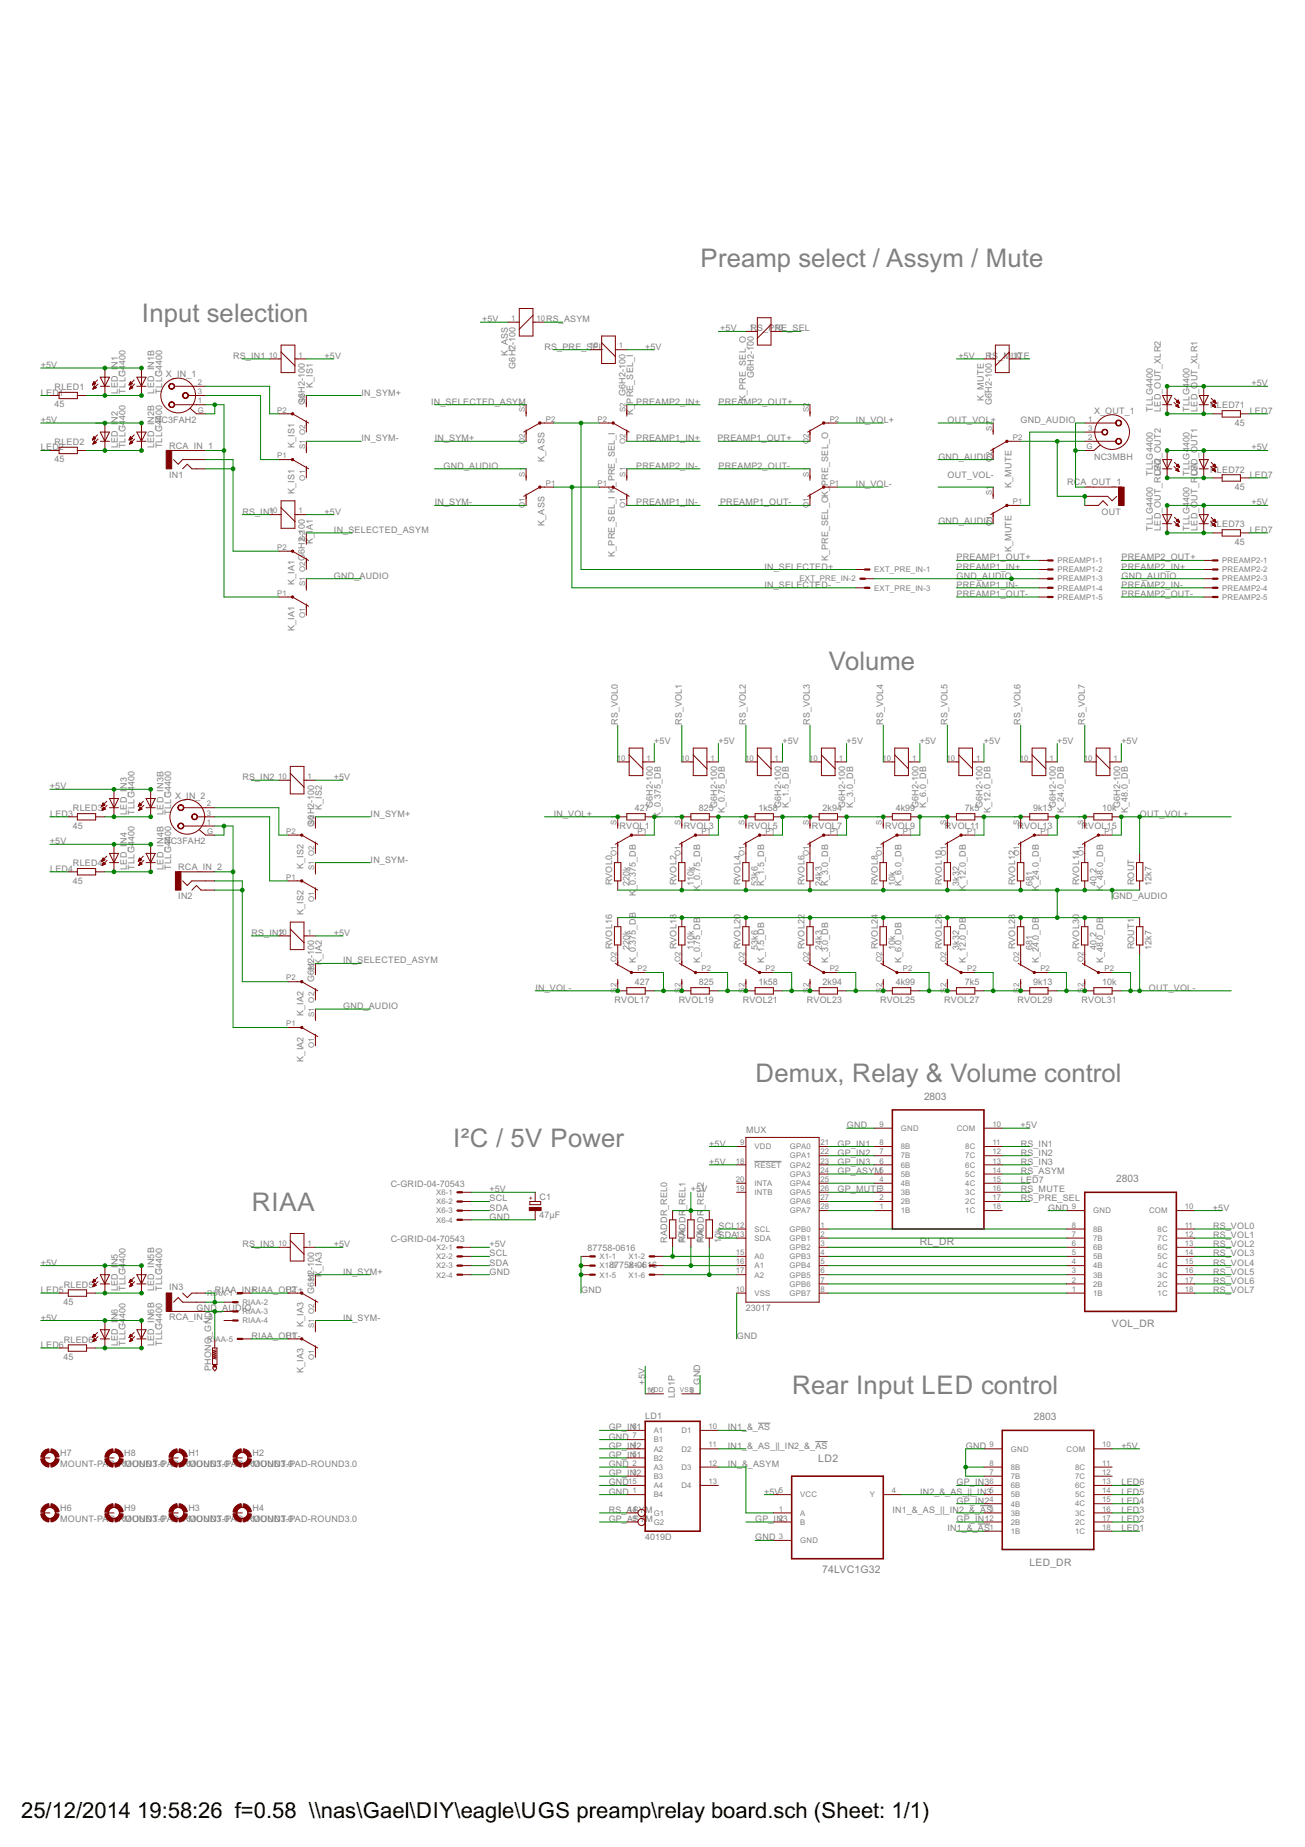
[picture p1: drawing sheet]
<svg xmlns="http://www.w3.org/2000/svg" width="210mm" height="297mm" viewBox="0 0 210 297" stroke-linecap="round" stroke-linejoin="round" font-family="sans-serif">
<defs><g id="words">
<g font-size="4.6" fill="#808080">
<text x="112.7" y="43">Preamp select / Assym / Mute</text>
<text x="22.8" y="51.8">Input selection</text>
<text x="133.3" y="107.8">Volume</text>
<text x="121.5" y="174.1">Demux, Relay &amp; Volume control</text>
<text x="72.9" y="184.4">I²C / 5V Power</text>
<text x="40.5" y="194.7">RIAA</text>
<text x="127.4" y="224.2">Rear Input LED control</text>
</g>
<g font-size="4">
<text x="3.4" y="292.3">25/12/2014</text>
<text x="22.1" y="292.3">19:58:26 f=0.58 \\nas\Gael\DIY\eagle\UGS preamp\relay board.sch (Sheet: 1/1)</text>
</g>
<g font-size="1.9" fill="#808080">
<text x="131.6" y="235.1">LD2</text>
<text x="132.3" y="253">74LVC1G32</text>
</g>
<g font-size="1.8" fill="#808080">
<text x="148.6" y="176.8">2803</text>
<text x="179.6" y="190.1">2803</text>
<text x="147.9" y="200.2">RL_DR</text>
<text x="178.9" y="213.5">VOL_DR</text>
<text x="166.3" y="228.4">2803</text>
<text x="165.6" y="251.8">LED_DR</text>
</g>
<g font-size="1.6" fill="#808080">
<text x="77.6" y="51.8">+5V</text>
<text x="87.8" y="51.8">RS_ASYM</text>
<text x="115.9" y="53.3">+5V</text>
<text x="120.7" y="53.3">RS_PRE_SEL</text>
<text x="6.6" y="59.2">+5V</text>
<text x="18.9" y="59.1" transform="rotate(-90 18.9 59.1)">N1</text>
<text x="20.2" y="58.7" transform="rotate(-90 20.2 58.7)">400</text>
<text x="37.5" y="57.7">RS_IN1</text>
<text x="52.2" y="57.7">+5V</text>
<text x="81.7" y="57.3" transform="rotate(-90 81.7 57.3)">K_ASS</text>
<text x="82.9" y="59.3" transform="rotate(-90 82.9 59.3)">G6H2-100</text>
<text x="87.6" y="56.2">RS_PRE_SEL</text>
<text x="103.8" y="56.2">+5V</text>
<text x="154.1" y="57.7">+5V</text>
<text x="158.5" y="57.7">RS</text>
<text x="160.6" y="57.7">_MUTE</text>
<text x="6.6" y="63.6">LED1</text>
<text x="8.8" y="65.5">45</text>
<text x="8.8" y="62.7">RLED1</text>
<text x="18.9" y="63.3" transform="rotate(-90 18.9 63.3)">LED_I</text>
<text x="20.2" y="63.3" transform="rotate(-90 20.2 63.3)">TLLG4</text>
<text x="24.8" y="63.3" transform="rotate(-90 24.8 63.3)">LED_IN1B</text>
<text x="26.1" y="63.3" transform="rotate(-90 26.1 63.3)">TLLG4400</text>
<text x="26.7" y="60.7">X_IN_1</text>
<text x="49.1" y="65.2" transform="rotate(-90 49.1 65.2)">G6H2-100</text>
<text x="50.3" y="62.5" transform="rotate(-90 50.3 62.5)">K_IS1</text>
<text x="58.1" y="63.6">IN_SYM+</text>
<text x="69.3" y="65.1">IN_SELECTED_ASYM</text>
<text x="100.6" y="63.7" transform="rotate(-90 100.6 63.7)">G6H2-100</text>
<text x="101.9" y="64.9" transform="rotate(-90 101.9 64.9)">PRE_SEL_I</text>
<text x="102.3" y="65.1">PREAMP2_IN+</text>
<text x="115.6" y="65.1">PREAMP2_OUT+</text>
<text x="120" y="64.5" transform="rotate(-90 120 64.5)">K_PRE_SEL_O</text>
<text x="121.2" y="60.8" transform="rotate(-90 121.2 60.8)">G6H2-100</text>
<text x="158.3" y="64.5" transform="rotate(-90 158.3 64.5)">K_MUTE</text>
<text x="159.5" y="65.2" transform="rotate(-90 159.5 65.2)">G6H2-100</text>
<text x="191.3" y="61.6" transform="rotate(-90 191.3 61.6)">400</text>
<text x="194.7" y="65.7">RLED71</text>
<text x="201.3" y="62.1">+5V</text>
<text x="6.6" y="68">+5V</text>
<text x="8.8" y="71.6">RLED2</text>
<text x="18.9" y="68" transform="rotate(-90 18.9 68)">N2</text>
<text x="24.9" y="68">NC3FAH2</text>
<text x="58.1" y="71">IN_SYM-</text>
<text x="69.9" y="71">IN_SYM+</text>
<text x="101.9" y="66.7" transform="rotate(-90 101.9 66.7)">K_</text>
<text x="102.3" y="71">PREAMP1_IN+</text>
<text x="115.4" y="71">PREAMP1_OUT+</text>
<text x="137.7" y="68">IN_VOL+</text>
<text x="152.4" y="68">OUT_VOL+</text>
<text x="164.1" y="68">GND_AUDIO</text>
<text x="176" y="66.6">X_OUT_1</text>
<text x="185.5" y="66.2" transform="rotate(-90 185.5 66.2)">TLLG4400</text>
<text x="186.7" y="66.2" transform="rotate(-90 186.7 66.2)">LED_OUT_XLR2</text>
<text x="191.3" y="66.2" transform="rotate(-90 191.3 66.2)">TLLG4</text>
<text x="192.6" y="66.2" transform="rotate(-90 192.6 66.2)">LED_OUT_XLR1</text>
<text x="198.6" y="68.5">45</text>
<text x="201" y="66.6">LED7</text>
<text x="6.6" y="72.4">LED2</text>
<text x="8.8" y="74.4">45</text>
<text x="18.9" y="72.1" transform="rotate(-90 18.9 72.1)">LED_I</text>
<text x="20.2" y="72.1" transform="rotate(-90 20.2 72.1)">TLLG4400</text>
<text x="24.8" y="72.1" transform="rotate(-90 24.8 72.1)">LED_IN2B</text>
<text x="26.1" y="72.1" transform="rotate(-90 26.1 72.1)">TLLG4400</text>
<text x="27.2" y="76.9">IN1</text>
<text x="27.2" y="72.2">RCA_IN_1</text>
<text x="47.4" y="72" transform="rotate(-90 47.4 72)">K_IS1</text>
<text x="71.3" y="75.4">GND_AUDIO</text>
<text x="87.6" y="74.3" transform="rotate(-90 87.6 74.3)">K_ASS</text>
<text x="102.3" y="75.4">PREAMP2_IN-</text>
<text x="115.6" y="75.4">PREAMP2_OUT-</text>
<text x="150.9" y="73.9">GND_AUDIO</text>
<text x="152.4" y="76.9">OUT_VOL-</text>
<text x="176" y="73.9">NC3MBH</text>
<text x="185.5" y="76.5" transform="rotate(-90 185.5 76.5)">TLLG4400</text>
<text x="186.7" y="76.5" transform="rotate(-90 186.7 76.5)">LED_OUT2</text>
<text x="191.3" y="76.5" transform="rotate(-90 191.3 76.5)">TLLG4400</text>
<text x="192.6" y="76.6" transform="rotate(-90 192.6 76.6)">CA</text>
<text x="192.6" y="76.5" transform="rotate(-90 192.6 76.5)">LED_OUT1</text>
<text x="194.7" y="76">RLED72</text>
<text x="201" y="76.9">LED7</text>
<text x="201.3" y="72.4">+5V</text>
<text x="39" y="82.8">RS_IN1</text>
<text x="47.4" y="79.4" transform="rotate(-90 47.4 79.4)">K_IS1</text>
<text x="52.2" y="82.8">+5V</text>
<text x="69.9" y="81.3">IN_SYM-</text>
<text x="102.3" y="81.3">PREAMP1_IN-</text>
<text x="115.8" y="81.3">PREAMP1_OUT-</text>
<text x="137.7" y="78.3">IN_VOL-</text>
<text x="162.7" y="78.5" transform="rotate(-90 162.7 78.5)">K_MUTE</text>
<text x="171.6" y="78">RCA_OUT_1</text>
<text x="177.2" y="82.8">OUT</text>
<text x="191.3" y="80.8" transform="rotate(-90 191.3 80.8)">400</text>
<text x="198.6" y="78.8">45</text>
<text x="201.3" y="81.3">+5V</text>
<text x="50.3" y="87.5" transform="rotate(-90 50.3 87.5)">K_I</text>
<text x="50.3" y="85.3" transform="rotate(-90 50.3 85.3)">A1</text>
<text x="53.7" y="85.7">IN_SELECTED_ASYM</text>
<text x="87.6" y="84.6" transform="rotate(-90 87.6 84.6)">K_ASS</text>
<text x="98.9" y="89.5" transform="rotate(-90 98.9 89.5)">K_PRE_SEL_I K_PRE_SEL_I</text>
<text x="150.9" y="84.2">GND_AUDIO</text>
<text x="162.7" y="88.8" transform="rotate(-90 162.7 88.8)">K_MUTE</text>
<text x="185.5" y="85.4" transform="rotate(-90 185.5 85.4)">TLLG4400</text>
<text x="186.7" y="85.4" transform="rotate(-90 186.7 85.4)">LED_OUT_RCA2</text>
<text x="191.3" y="85.4" transform="rotate(-90 191.3 85.4)">TLLG4</text>
<text x="192.6" y="85.4" transform="rotate(-90 192.6 85.4)">LED_OUT_R</text>
<text x="194.7" y="84.8">RLED73</text>
<text x="198.6" y="87.6">45</text>
<text x="201" y="85.7">LED7</text>
<text x="47.4" y="94.1" transform="rotate(-90 47.4 94.1)">K_IA1</text>
<text x="49.1" y="90.2" transform="rotate(-90 49.1 90.2)">G6H2-100</text>
<text x="53.7" y="93.1">GND_AUDIO</text>
<text x="122.9" y="94.5">IN_SELECTED-</text>
<text x="122.9" y="91.6">IN_SELECTED+</text>
<text x="133.2" y="90.3" transform="rotate(-90 133.2 90.3)">K_PRE_SEL_OK_PRE_SEL_O</text>
<text x="153.9" y="93.1">GND_AUDIO</text>
<text x="153.9" y="94.5">PREAMP1_IN-</text>
<text x="153.9" y="91.6">PREAMP1_IN+</text>
<text x="153.9" y="90.1">PREAMP1_OUT+</text>
<text x="180.4" y="93.1">GND_AUDIO</text>
<text x="180.4" y="91.6">PREAMP2_IN+</text>
<text x="180.4" y="94.5">PREAMP2_IN-</text>
<text x="180.4" y="90.1">PREAMP2_OUT+</text>
<text x="47.4" y="101.5" transform="rotate(-90 47.4 101.5)">K_IA1</text>
<text x="153.9" y="96">PREAMP1_OUT-</text>
<text x="180.4" y="96">PREAMP2_OUT-</text>
<text x="99.4" y="116.6" transform="rotate(-90 99.4 116.6)">RS_VOL0</text>
<text x="105.2" y="119.6">+5V</text>
<text x="109.7" y="116.6" transform="rotate(-90 109.7 116.6)">RS_VOL1</text>
<text x="115.6" y="119.6">+5V</text>
<text x="120" y="116.6" transform="rotate(-90 120 116.6)">RS_VOL2</text>
<text x="125.9" y="119.6">+5V</text>
<text x="130.3" y="116.6" transform="rotate(-90 130.3 116.6)">RS_VOL3</text>
<text x="136.2" y="119.6">+5V</text>
<text x="142.1" y="116.6" transform="rotate(-90 142.1 116.6)">RS_VOL4</text>
<text x="148" y="119.6">+5V</text>
<text x="152.4" y="116.6" transform="rotate(-90 152.4 116.6)">RS_VOL5</text>
<text x="158.3" y="119.6">+5V</text>
<text x="164.2" y="116.6" transform="rotate(-90 164.2 116.6)">RS_VOL6</text>
<text x="170.1" y="119.6">+5V</text>
<text x="174.5" y="116.6" transform="rotate(-90 174.5 116.6)">RS_VOL7</text>
<text x="180.4" y="119.6">+5V</text>
<text x="39" y="125.5">RS_IN2</text>
<text x="53.7" y="125.5">+5V</text>
<text x="8" y="126.9">+5V</text>
<text x="8.1" y="131.4">LED3</text>
<text x="11.7" y="130.5">RLED3</text>
<text x="20.4" y="131" transform="rotate(-90 20.4 131)">LED_I</text>
<text x="20.4" y="126.9" transform="rotate(-90 20.4 126.9)">N3</text>
<text x="21.7" y="131" transform="rotate(-90 21.7 131)">TLLG4</text>
<text x="21.7" y="126.5" transform="rotate(-90 21.7 126.5)">400</text>
<text x="26.3" y="131" transform="rotate(-90 26.3 131)">LED_IN3B</text>
<text x="27.5" y="131" transform="rotate(-90 27.5 131)">TLLG4400</text>
<text x="28.2" y="128.4">X_IN_2</text>
<text x="51.8" y="130.2" transform="rotate(-90 51.8 130.2)">K_IS2</text>
<text x="59.6" y="131.4">IN_SYM+</text>
<text x="89.1" y="131.4">IN_VOL+</text>
<text x="102.1" y="130.5">427</text>
<text x="105" y="130" transform="rotate(-90 105 130)">G6H2-100</text>
<text x="106.3" y="131.5" transform="rotate(-90 106.3 131.5)">K_0.375_DB</text>
<text x="112.4" y="130.5">825</text>
<text x="115.3" y="130" transform="rotate(-90 115.3 130)">G6H2-100</text>
<text x="116.6" y="130.7" transform="rotate(-90 116.6 130.7)">K_0.75_DB</text>
<text x="122" y="130.5">1k58</text>
<text x="125.6" y="130" transform="rotate(-90 125.6 130)">G6H2-100</text>
<text x="126.9" y="129.9" transform="rotate(-90 126.9 129.9)">K_1.5_DB</text>
<text x="132.3" y="130.5">2k94</text>
<text x="136" y="130" transform="rotate(-90 136 130)">G6H2-100</text>
<text x="137.2" y="129.9" transform="rotate(-90 137.2 129.9)">K_3.0_DB</text>
<text x="144.1" y="130.5">4k99</text>
<text x="147.7" y="130" transform="rotate(-90 147.7 130)">G6H2-100</text>
<text x="149" y="129.9" transform="rotate(-90 149 129.9)">K_6.0_DB</text>
<text x="155.2" y="130.5">7k5</text>
<text x="158.1" y="130" transform="rotate(-90 158.1 130)">G6H2-100</text>
<text x="159.3" y="130.7" transform="rotate(-90 159.3 130.7)">K_12.0_DB</text>
<text x="166.2" y="130.5">9k13</text>
<text x="169.8" y="130" transform="rotate(-90 169.8 130)">G6H2-100</text>
<text x="171.1" y="130.7" transform="rotate(-90 171.1 130.7)">K_24.0_DB</text>
<text x="177.3" y="130.5">10k</text>
<text x="180.1" y="130" transform="rotate(-90 180.1 130)">G6H2-100</text>
<text x="181.4" y="130.7" transform="rotate(-90 181.4 130.7)">K_48.0_DB</text>
<text x="183.3" y="131.4">OUT_VOL+</text>
<text x="8" y="135.8">+5V</text>
<text x="11.7" y="133.3">45</text>
<text x="20.4" y="135.7" transform="rotate(-90 20.4 135.7)">N4</text>
<text x="26.4" y="135.8">NC3FAH2</text>
<text x="50.5" y="132.9" transform="rotate(-90 50.5 132.9)">G6H2-100</text>
<text x="99.7" y="133.3">RVOL1</text>
<text x="110" y="133.3">RVOL3</text>
<text x="120.3" y="133.3">RVOL5</text>
<text x="130.6" y="133.3">RVOL7</text>
<text x="142.4" y="133.3">RVOL9</text>
<text x="152" y="133.3">RVOL11</text>
<text x="163.7" y="133.3">RVOL13</text>
<text x="174" y="133.3">RVOL15</text>
<text x="8.1" y="140.2">LED4</text>
<text x="11.7" y="142.1">45</text>
<text x="11.7" y="139.3">RLED4</text>
<text x="20.4" y="139.9" transform="rotate(-90 20.4 139.9)">LED_I</text>
<text x="21.7" y="139.9" transform="rotate(-90 21.7 139.9)">TLLG4400</text>
<text x="26.3" y="139.9" transform="rotate(-90 26.3 139.9)">LED_IN4B</text>
<text x="27.5" y="139.9" transform="rotate(-90 27.5 139.9)">TLLG4400</text>
<text x="28.7" y="139.9">RCA_IN_2</text>
<text x="48.8" y="139.8" transform="rotate(-90 48.8 139.8)">K_IS2</text>
<text x="59.6" y="138.7">IN_SYM-</text>
<text x="98.5" y="142.4" transform="rotate(-90 98.5 142.4)">RVOL0</text>
<text x="101.3" y="142.4" transform="rotate(-90 101.3 142.4)">220k</text>
<text x="102.3" y="143.1" transform="rotate(-90 102.3 143.1)">_0.375_DB</text>
<text x="108.8" y="142.4" transform="rotate(-90 108.8 142.4)">RVOL2</text>
<text x="111.6" y="142.4" transform="rotate(-90 111.6 142.4)">110k</text>
<text x="112.6" y="143.2" transform="rotate(-90 112.6 143.2)">K_0.75_DB</text>
<text x="119.1" y="142.4" transform="rotate(-90 119.1 142.4)">RVOL4</text>
<text x="121.9" y="142.4" transform="rotate(-90 121.9 142.4)">53k6</text>
<text x="122.9" y="142.4" transform="rotate(-90 122.9 142.4)">K_1.5_DB</text>
<text x="129.4" y="142.4" transform="rotate(-90 129.4 142.4)">RVOL6</text>
<text x="132.2" y="142.4" transform="rotate(-90 132.2 142.4)">24k3</text>
<text x="133.2" y="142.4" transform="rotate(-90 133.2 142.4)">K_3.0_DB</text>
<text x="141.2" y="142.4" transform="rotate(-90 141.2 142.4)">RVOL8</text>
<text x="144" y="142.4" transform="rotate(-90 144 142.4)">10k</text>
<text x="145" y="142.4" transform="rotate(-90 145 142.4)">K_6.0_DB</text>
<text x="151.5" y="142.4" transform="rotate(-90 151.5 142.4)">RVOL10</text>
<text x="154.3" y="142.4" transform="rotate(-90 154.3 142.4)">3k32</text>
<text x="155.3" y="143.2" transform="rotate(-90 155.3 143.2)">K_12.0_DB</text>
<text x="163.3" y="142.4" transform="rotate(-90 163.3 142.4)">RVOL12</text>
<text x="166.1" y="142.4" transform="rotate(-90 166.1 142.4)">681</text>
<text x="167.1" y="143.2" transform="rotate(-90 167.1 143.2)">K_24.0_DB</text>
<text x="173.6" y="142.4" transform="rotate(-90 173.6 142.4)">RVOL14</text>
<text x="176.4" y="142.4" transform="rotate(-90 176.4 142.4)">40.2</text>
<text x="177.4" y="143.2" transform="rotate(-90 177.4 143.2)">K_48.0_DB</text>
<text x="182.4" y="142.4" transform="rotate(-90 182.4 142.4)">ROUT</text>
<text x="185.2" y="142.4" transform="rotate(-90 185.2 142.4)">12k7</text>
<text x="28.7" y="144.6">IN2</text>
<text x="48.8" y="147.2" transform="rotate(-90 48.8 147.2)">K_IS2</text>
<text x="102.3" y="144.1" transform="rotate(-90 102.3 144.1)">K</text>
<text x="178.9" y="144.6">GND_AUDIO</text>
<text x="40.5" y="150.5">RS_IN2</text>
<text x="51.8" y="155.3" transform="rotate(-90 51.8 155.3)">K_IA2</text>
<text x="53.7" y="150.5">+5V</text>
<text x="55.2" y="154.9">IN_SELECTED_ASYM</text>
<text x="98.5" y="152.7" transform="rotate(-90 98.5 152.7)">RVOL16</text>
<text x="101.3" y="152.7" transform="rotate(-90 101.3 152.7)">220k</text>
<text x="102.3" y="154.9" transform="rotate(-90 102.3 154.9)">K_0.375_DB</text>
<text x="108.8" y="152.7" transform="rotate(-90 108.8 152.7)">RVOL18</text>
<text x="111.6" y="152.7" transform="rotate(-90 111.6 152.7)">110k</text>
<text x="112.6" y="154.9" transform="rotate(-90 112.6 154.9)">K_0.75_DB</text>
<text x="119.1" y="152.7" transform="rotate(-90 119.1 152.7)">RVOL20</text>
<text x="121.9" y="152.7" transform="rotate(-90 121.9 152.7)">53k6</text>
<text x="122.9" y="154.9" transform="rotate(-90 122.9 154.9)">K_1.5_DB</text>
<text x="129.4" y="152.7" transform="rotate(-90 129.4 152.7)">RVOL22</text>
<text x="132.2" y="152.7" transform="rotate(-90 132.2 152.7)">24k3</text>
<text x="133.2" y="154.9" transform="rotate(-90 133.2 154.9)">K_3.0_DB</text>
<text x="141.2" y="152.7" transform="rotate(-90 141.2 152.7)">RVOL24</text>
<text x="144" y="152.7" transform="rotate(-90 144 152.7)">10k</text>
<text x="145" y="154.9" transform="rotate(-90 145 154.9)">K_6.0_DB</text>
<text x="151.5" y="152.7" transform="rotate(-90 151.5 152.7)">RVOL26</text>
<text x="154.3" y="152.7" transform="rotate(-90 154.3 152.7)">3k32</text>
<text x="155.3" y="154.9" transform="rotate(-90 155.3 154.9)">K_12.0_DB</text>
<text x="163.3" y="152.7" transform="rotate(-90 163.3 152.7)">RVOL28</text>
<text x="166.1" y="152.7" transform="rotate(-90 166.1 152.7)">681</text>
<text x="167.1" y="154.9" transform="rotate(-90 167.1 154.9)">K_24.0_DB</text>
<text x="173.6" y="152.7" transform="rotate(-90 173.6 152.7)">RVOL30</text>
<text x="176.4" y="152.7" transform="rotate(-90 176.4 152.7)">40.2</text>
<text x="177.4" y="154.9" transform="rotate(-90 177.4 154.9)">K_48.0_DB</text>
<text x="182.4" y="152.7" transform="rotate(-90 182.4 152.7)">ROUT1</text>
<text x="185.2" y="152.7" transform="rotate(-90 185.2 152.7)">12k7</text>
<text x="50.5" y="158" transform="rotate(-90 50.5 158)">G6H2-100</text>
<text x="86.1" y="159.3">IN_VOL-</text>
<text x="98.9" y="161.3">RVOL17</text>
<text x="102.1" y="158.5">427</text>
<text x="109.2" y="161.3">RVOL19</text>
<text x="112.4" y="158.5">825</text>
<text x="119.5" y="161.3">RVOL21</text>
<text x="122" y="158.5">1k58</text>
<text x="129.8" y="161.3">RVOL23</text>
<text x="132.3" y="158.5">2k94</text>
<text x="141.6" y="161.3">RVOL25</text>
<text x="144.1" y="158.5">4k99</text>
<text x="151.9" y="161.3">RVOL27</text>
<text x="155.2" y="158.5">7k5</text>
<text x="163.7" y="161.3">RVOL29</text>
<text x="166.2" y="158.5">9k13</text>
<text x="174" y="161.3">RVOL31</text>
<text x="177.3" y="158.5">10k</text>
<text x="184.8" y="159.3">OUT_VOL-</text>
<text x="48.8" y="163.4" transform="rotate(-90 48.8 163.4)">K_IA2</text>
<text x="55.2" y="162.3">GND_AUDIO</text>
<text x="48.8" y="170.7" transform="rotate(-90 48.8 170.7)">K_IA2</text>
<text x="114.1" y="184.4">+5V</text>
<text x="120" y="182.2">MUX</text>
<text x="134.7" y="185.9">GP_IN2</text>
<text x="134.7" y="184.4">GP_IN1</text>
<text x="136.2" y="181.4">GND</text>
<text x="164.2" y="181.4">+5V</text>
<text x="164.2" y="184.4">RS_IN1</text>
<text x="164.2" y="185.9">RS_IN2</text>
<text x="62.8" y="190.9">C-GRID-04-70543</text>
<text x="78.7" y="191.8">+5V</text>
<text x="111.1" y="191.8">+5V</text>
<text x="114.1" y="187.3">+5V</text>
<text x="134.7" y="191.8">GP_MUTE</text>
<text x="134.7" y="188.8">GP_ASYM</text>
<text x="134.7" y="187.3">GP_IN3</text>
<text x="164.2" y="188.8">RS_ASYM</text>
<text x="164.2" y="191.8">RS_MUTE</text>
<text x="164.2" y="187.3">RS_IN3</text>
<text x="164.2" y="190.3">LED7</text>
<text x="78.8" y="196.2">GND</text>
<text x="78.8" y="193.2">SCL</text>
<text x="78.8" y="194.7">SDA</text>
<text x="86.8" y="195.9">47µF</text>
<text x="86.8" y="192.9">C1</text>
<text x="110.3" y="194.5" transform="rotate(-90 110.3 194.5)">_REL1</text>
<text x="113.2" y="194.5" transform="rotate(-90 113.2 194.5)">_REL2</text>
<text x="115.6" y="197.6">SCL</text>
<text x="164.2" y="193.2">RS_PRE_SEL</text>
<text x="168.6" y="194.7">GND</text>
<text x="195.1" y="194.7">+5V</text>
<text x="195.1" y="197.6">RS_VOL0</text>
<text x="6.6" y="203.5">+5V</text>
<text x="18.9" y="203.5" transform="rotate(-90 18.9 203.5)">N5</text>
<text x="20.2" y="203" transform="rotate(-90 20.2 203)">400</text>
<text x="39" y="200.6">RS_IN3</text>
<text x="53.7" y="200.6">+5V</text>
<text x="62.8" y="199.8">C-GRID-04-70543</text>
<text x="78.7" y="200.6">+5V</text>
<text x="78.8" y="202.1">SCL</text>
<text x="78.8" y="203.5">SDA</text>
<text x="94.5" y="201.3">87758-0616</text>
<text x="98" y="203.9">87758-0616</text>
<text x="107.3" y="199.8" transform="rotate(-90 107.3 199.8)">RADDR_REL0</text>
<text x="110.1" y="199.9" transform="rotate(-90 110.1 199.9)">10k</text>
<text x="110.3" y="199.8" transform="rotate(-90 110.3 199.8)">RADDR</text>
<text x="113" y="199.9" transform="rotate(-90 113 199.9)">10k</text>
<text x="113.2" y="199.8" transform="rotate(-90 113.2 199.8)">RADDR</text>
<text x="115.6" y="199.1">SDA</text>
<text x="116" y="199.9" transform="rotate(-90 116 199.9)">1</text>
<text x="116" y="199" transform="rotate(-90 116 199)">0k</text>
<text x="195.1" y="199.1">RS_VOL1</text>
<text x="195.1" y="200.6">RS_VOL2</text>
<text x="195.1" y="202.1">RS_VOL3</text>
<text x="195.1" y="203.5">RS_VOL4</text>
<text x="6.6" y="208">LED5</text>
<text x="10.2" y="209.9">45</text>
<text x="10.3" y="207.1">RLED5</text>
<text x="18.9" y="207.6" transform="rotate(-90 18.9 207.6)">LED_I</text>
<text x="20.2" y="207.6" transform="rotate(-90 20.2 207.6)">TLLG4</text>
<text x="24.8" y="207.6" transform="rotate(-90 24.8 207.6)">LED_IN5B</text>
<text x="26.1" y="207.6" transform="rotate(-90 26.1 207.6)">TLLG4400</text>
<text x="27.2" y="207.5">IN3</text>
<text x="34.6" y="208">RIAA_IN+</text>
<text x="40.5" y="208">RIAA_OUT+</text>
<text x="50.5" y="208.1" transform="rotate(-90 50.5 208.1)">G6H2-100</text>
<text x="51.8" y="205.3" transform="rotate(-90 51.8 205.3)">K_IA3</text>
<text x="55.2" y="205">IN_SYM+</text>
<text x="78.8" y="205">GND</text>
<text x="93.5" y="208">GND</text>
<text x="195.1" y="205">RS_VOL5</text>
<text x="195.1" y="206.5">RS_VOL6</text>
<text x="195.1" y="208">RS_VOL7</text>
<text x="6.6" y="212.4">+5V</text>
<text x="10.3" y="215.9">RLED6</text>
<text x="18.9" y="212.3" transform="rotate(-90 18.9 212.3)">N6</text>
<text x="20.2" y="211.9" transform="rotate(-90 20.2 211.9)">400</text>
<text x="27.2" y="212.2">RCA_IN_3</text>
<text x="31.6" y="210.9">GND_AUDIO</text>
<text x="40.5" y="215.3">RIAA_OUT-</text>
<text x="48.8" y="213.4" transform="rotate(-90 48.8 213.4)">K_IA3</text>
<text x="55.2" y="212.4">IN_SYM-</text>
<text x="118.5" y="215.3">GND</text>
<text x="120" y="210.9">23017</text>
<text x="6.6" y="216.8">LED6</text>
<text x="10.2" y="218.7">45</text>
<text x="18.9" y="216.5" transform="rotate(-90 18.9 216.5)">LED_I</text>
<text x="20.2" y="216.5" transform="rotate(-90 20.2 216.5)">TLLG4</text>
<text x="24.8" y="216.5" transform="rotate(-90 24.8 216.5)">LED_IN6B</text>
<text x="26.1" y="216.5" transform="rotate(-90 26.1 216.5)">TLLG4400</text>
<text x="34" y="220.5" transform="rotate(-90 34 220.5)">PHONO_GND</text>
<text x="48.8" y="220.8" transform="rotate(-90 48.8 220.8)">K_IA3</text>
<text x="103.8" y="222.7" transform="rotate(-90 103.8 222.7)">+5V</text>
<text x="108.6" y="224.9" transform="rotate(-90 108.6 224.9)">LD1P</text>
<text x="112.6" y="222.7" transform="rotate(-90 112.6 222.7)">GND</text>
<text x="97.9" y="231.5">GND</text>
<text x="97.9" y="233">GP_IN2</text>
<text x="97.9" y="230">GP_IN1</text>
<text x="103.8" y="228.2">LD1</text>
<text x="117.1" y="233">IN1_&amp;_AS_||_IN2_&amp;_AS</text>
<text x="117.1" y="230">IN1_&amp;_AS</text>
<text x="155.3" y="233">GND</text>
<text x="180.4" y="233">+5V</text>
<text x="9.7" y="235.9">MOUNT-PAD-RMUNN3.0</text>
<text x="9.7" y="234.1">H7</text>
<text x="20" y="234.1">H8</text>
<text x="20.2" y="235.9">OOUDT-PAD-RMUNN3.0</text>
<text x="30.3" y="234.1">H1</text>
<text x="30.5" y="235.9">OOUDT-PAD-RMUNN3.0</text>
<text x="40.6" y="234.1">H2</text>
<text x="40.8" y="235.9">OOUDT-PAD-ROUND3.0</text>
<text x="97.9" y="235.9">GND</text>
<text x="97.9" y="238.9">GND</text>
<text x="97.9" y="237.4">GP_IN2</text>
<text x="97.9" y="234.5">GP_IN1</text>
<text x="117.1" y="235.9">IN_&amp;_ASYM</text>
<text x="153.9" y="238.9">GP_IN3</text>
<text x="180.4" y="238.9">LED6</text>
<text x="9.7" y="244.7">MOUNT-PAD-RMUNN3.0</text>
<text x="9.7" y="243">H6</text>
<text x="20" y="243">H9</text>
<text x="20.2" y="244.7">OOUDT-PAD-RMUNN3.0</text>
<text x="30.3" y="243">H3</text>
<text x="30.5" y="244.7">OOUDT-PAD-RMUNN3.0</text>
<text x="40.6" y="243">H4</text>
<text x="40.8" y="244.7">OOUDT-PAD-ROUND3.0</text>
<text x="97.9" y="243.3">RS_ASYM</text>
<text x="97.9" y="240.4">GND</text>
<text x="97.9" y="244.8">GP_ASY</text>
<text x="103.9" y="244.8">M</text>
<text x="121.5" y="244.8">GP_IN3</text>
<text x="122.9" y="240.4">+5V</text>
<text x="143.6" y="243.3">IN1_&amp;_AS_||_IN2_&amp;_AS</text>
<text x="148" y="240.4">IN2_&amp;_AS_||_IN3</text>
<text x="153.9" y="241.8">GP_IN2</text>
<text x="153.9" y="244.8">GP_IN1</text>
<text x="180.4" y="240.4">LED5</text>
<text x="180.4" y="241.8">LED4</text>
<text x="180.4" y="243.3">LED3</text>
<text x="180.4" y="244.8">LED2</text>
<text x="103.8" y="247.7">4019D</text>
<text x="121.5" y="247.7">GND</text>
<text x="152.4" y="246.3">IN1_&amp;_AS</text>
<text x="180.4" y="246.3">LED1</text>
</g>
<g font-size="1.4" fill="#808080">
<text x="82.2" y="51.6">1</text>
<text x="86.3" y="51.6">10</text>
<text x="120.5" y="53.1">1</text>
<text x="124.6" y="53.1">10</text>
<text x="43.2" y="57.5">10</text>
<text x="48" y="57.5">1</text>
<text x="94.8" y="56">10</text>
<text x="99.6" y="56">1</text>
<text x="158.8" y="57.5">1</text>
<text x="162.9" y="57.5">10</text>
<text x="31.8" y="61.9">2</text>
<text x="31.8" y="64.9">1</text>
<text x="31.8" y="63.4">3</text>
<text x="49.1" y="64.9" transform="rotate(-90 49.1 64.9)">S2</text>
<text x="31.8" y="66.3">G</text>
<text x="44.6" y="66.3">P2</text>
<text x="84.4" y="71.4" transform="rotate(-90 84.4 71.4)">O2</text>
<text x="84.4" y="66.3" transform="rotate(-90 84.4 66.3)">S2</text>
<text x="87.8" y="67.8">P2</text>
<text x="96.1" y="67.8">P2</text>
<text x="100.6" y="71.4" transform="rotate(-90 100.6 71.4)">O2</text>
<text x="100.6" y="66.3" transform="rotate(-90 100.6 66.3)">S2</text>
<text x="130.1" y="71.4" transform="rotate(-90 130.1 71.4)">O2</text>
<text x="130.1" y="66.3" transform="rotate(-90 130.1 66.3)">S2</text>
<text x="133.5" y="67.8">P2</text>
<text x="159.5" y="69.3" transform="rotate(-90 159.5 69.3)">S2</text>
<text x="162.9" y="70.8">P2</text>
<text x="175" y="67.8">1</text>
<text x="175" y="70.8">2</text>
<text x="175" y="69.3">3</text>
<text x="44.6" y="73.7">P1</text>
<text x="49.1" y="77.3" transform="rotate(-90 49.1 77.3)">O1</text>
<text x="49.1" y="72.2" transform="rotate(-90 49.1 72.2)">S1 O2</text>
<text x="84.4" y="76.6" transform="rotate(-90 84.4 76.6)">S1</text>
<text x="100.6" y="76.6" transform="rotate(-90 100.6 76.6)">S1</text>
<text x="130.1" y="76.6" transform="rotate(-90 130.1 76.6)">S1</text>
<text x="159.5" y="74.3" transform="rotate(-90 159.5 74.3)">O2</text>
<text x="174.7" y="72.2">G</text>
<text x="43.2" y="82.5">10</text>
<text x="48" y="82.5">1</text>
<text x="84.4" y="81.7" transform="rotate(-90 84.4 81.7)">O1</text>
<text x="87.8" y="78.1">P1</text>
<text x="96.1" y="78.1">P1</text>
<text x="100.6" y="81.7" transform="rotate(-90 100.6 81.7)">O1</text>
<text x="130.1" y="81.7" transform="rotate(-90 130.1 81.7)">O1</text>
<text x="133.5" y="78.1">P1</text>
<text x="159.5" y="79.6" transform="rotate(-90 159.5 79.6)">S1</text>
<text x="162.9" y="81.1">P1</text>
<text x="44.6" y="88.4">P2</text>
<text x="49.1" y="86.9" transform="rotate(-90 49.1 86.9)">S2</text>
<text x="159.5" y="84.7" transform="rotate(-90 159.5 84.7)">O1</text>
<text x="44.6" y="95.8">P1</text>
<text x="49.1" y="94.3" transform="rotate(-90 49.1 94.3)">S1 O2</text>
<text x="128.6" y="93.5">EXT_PRE_IN-2</text>
<text x="140.6" y="92">EXT_PRE_IN-1</text>
<text x="140.6" y="95">EXT_PRE_IN-3</text>
<text x="170.1" y="90.6">PREAMP1-1</text>
<text x="170.1" y="92">PREAMP1-2</text>
<text x="170.1" y="93.5">PREAMP1-3</text>
<text x="170.1" y="95">PREAMP1-4</text>
<text x="196.6" y="90.6">PREAMP2-1</text>
<text x="196.6" y="92">PREAMP2-2</text>
<text x="196.6" y="93.5">PREAMP2-3</text>
<text x="196.6" y="95">PREAMP2-4</text>
<text x="49.1" y="99.4" transform="rotate(-90 49.1 99.4)">O1</text>
<text x="170.1" y="96.5">PREAMP1-5</text>
<text x="196.6" y="96.5">PREAMP2-5</text>
<text x="44.7" y="125.3">10</text>
<text x="49.5" y="125.3">1</text>
<text x="99.2" y="122.3">10</text>
<text x="104" y="122.3">1</text>
<text x="109.5" y="122.3">10</text>
<text x="114.3" y="122.3">1</text>
<text x="119.8" y="122.3">10</text>
<text x="124.6" y="122.3">1</text>
<text x="130.2" y="122.3">10</text>
<text x="134.9" y="122.3">1</text>
<text x="141.9" y="122.3">10</text>
<text x="146.7" y="122.3">1</text>
<text x="152.2" y="122.3">10</text>
<text x="157" y="122.3">1</text>
<text x="164" y="122.3">10</text>
<text x="168.8" y="122.3">1</text>
<text x="174.3" y="122.3">10</text>
<text x="179.1" y="122.3">1</text>
<text x="33.3" y="129.7">2</text>
<text x="33.3" y="131.2">3</text>
<text x="33.3" y="132.6">1</text>
<text x="33.3" y="134.1">G</text>
<text x="46" y="134.1">P2</text>
<text x="50.5" y="132.6" transform="rotate(-90 50.5 132.6)">S2</text>
<text x="99.1" y="137.7" transform="rotate(-90 99.1 137.7)">O1</text>
<text x="99.1" y="132.6" transform="rotate(-90 99.1 132.6)">S1</text>
<text x="102.5" y="134.1">P1</text>
<text x="109.5" y="137.7" transform="rotate(-90 109.5 137.7)">O1</text>
<text x="109.5" y="132.6" transform="rotate(-90 109.5 132.6)">S1</text>
<text x="112.8" y="134.1">P1</text>
<text x="119.8" y="137.7" transform="rotate(-90 119.8 137.7)">O1</text>
<text x="119.8" y="132.6" transform="rotate(-90 119.8 132.6)">S1</text>
<text x="123.1" y="134.1">P1</text>
<text x="130.1" y="137.7" transform="rotate(-90 130.1 137.7)">O1</text>
<text x="130.1" y="132.6" transform="rotate(-90 130.1 132.6)">S1</text>
<text x="133.5" y="134.1">P1</text>
<text x="141.9" y="137.7" transform="rotate(-90 141.9 137.7)">O1</text>
<text x="141.9" y="132.6" transform="rotate(-90 141.9 132.6)">S1</text>
<text x="145.2" y="134.1">P1</text>
<text x="152.2" y="137.7" transform="rotate(-90 152.2 137.7)">O1</text>
<text x="152.2" y="132.6" transform="rotate(-90 152.2 132.6)">S1</text>
<text x="155.6" y="134.1">P1</text>
<text x="164" y="137.7" transform="rotate(-90 164 137.7)">O1</text>
<text x="164" y="132.6" transform="rotate(-90 164 132.6)">S1</text>
<text x="167.3" y="134.1">P1</text>
<text x="174.3" y="137.7" transform="rotate(-90 174.3 137.7)">O1</text>
<text x="174.3" y="132.6" transform="rotate(-90 174.3 132.6)">S1</text>
<text x="177.6" y="134.1">P1</text>
<text x="46" y="141.5">P1</text>
<text x="50.5" y="140" transform="rotate(-90 50.5 140)">S1 O2</text>
<text x="50.5" y="145" transform="rotate(-90 50.5 145)">O1</text>
<text x="44.7" y="150.3">10</text>
<text x="49.5" y="150.3">1</text>
<text x="99.1" y="154.7" transform="rotate(-90 99.1 154.7)">O2</text>
<text x="109.5" y="154.7" transform="rotate(-90 109.5 154.7)">O2</text>
<text x="119.8" y="154.7" transform="rotate(-90 119.8 154.7)">O2</text>
<text x="130.1" y="154.7" transform="rotate(-90 130.1 154.7)">O2</text>
<text x="141.9" y="154.7" transform="rotate(-90 141.9 154.7)">O2</text>
<text x="152.2" y="154.7" transform="rotate(-90 152.2 154.7)">O2</text>
<text x="164" y="154.7" transform="rotate(-90 164 154.7)">O2</text>
<text x="174.3" y="154.7" transform="rotate(-90 174.3 154.7)">O2</text>
<text x="46" y="157.7">P2</text>
<text x="50.5" y="156.2" transform="rotate(-90 50.5 156.2)">S2</text>
<text x="99.1" y="159.6" transform="rotate(-90 99.1 159.6)">S2</text>
<text x="102.5" y="156.2">P2</text>
<text x="109.5" y="159.6" transform="rotate(-90 109.5 159.6)">S2</text>
<text x="112.8" y="156.2">P2</text>
<text x="119.8" y="159.6" transform="rotate(-90 119.8 159.6)">S2</text>
<text x="123.1" y="156.2">P2</text>
<text x="130.1" y="159.6" transform="rotate(-90 130.1 159.6)">S2</text>
<text x="133.5" y="156.2">P2</text>
<text x="141.9" y="159.6" transform="rotate(-90 141.9 159.6)">S2</text>
<text x="145.2" y="156.2">P2</text>
<text x="152.2" y="159.6" transform="rotate(-90 152.2 159.6)">S2</text>
<text x="155.6" y="156.2">P2</text>
<text x="164" y="159.6" transform="rotate(-90 164 159.6)">S2</text>
<text x="167.3" y="156.2">P2</text>
<text x="174.3" y="159.6" transform="rotate(-90 174.3 159.6)">S2</text>
<text x="177.6" y="156.2">P2</text>
<text x="46" y="165">P1</text>
<text x="50.5" y="163.5" transform="rotate(-90 50.5 163.5)">S1 O2</text>
<text x="50.5" y="168.6" transform="rotate(-90 50.5 168.6)">O1</text>
<text x="119.1" y="184.2">9</text>
<text x="121.3" y="184.8">VDD</text>
<text x="127.1" y="184.8">GPA0</text>
<text x="132" y="184.2">21</text>
<text x="132" y="185.7">22</text>
<text x="141.5" y="185.7">7</text>
<text x="141.5" y="184.2">8</text>
<text x="141.5" y="181.2">9</text>
<text x="144.9" y="184.8">8B</text>
<text x="144.9" y="181.9">GND</text>
<text x="153.9" y="181.9">COM</text>
<text x="155.3" y="184.8">8C</text>
<text x="159.6" y="185.7">12</text>
<text x="159.6" y="184.2">11</text>
<text x="159.6" y="181.2">10</text>
<text x="118.4" y="187.1">18</text>
<text x="118.4" y="190.1">20</text>
<text x="118.4" y="191.5">19</text>
<text x="121.3" y="187.8">RESET</text>
<text x="121.3" y="190.7">INTA</text>
<text x="127.1" y="186.3">GPA1</text>
<text x="127.1" y="187.8">GPA2</text>
<text x="127.1" y="189.3">GPA3</text>
<text x="127.1" y="190.7">GPA4</text>
<text x="132" y="187.1">23</text>
<text x="132" y="188.6">24</text>
<text x="132" y="190.1">25</text>
<text x="132" y="191.5">26</text>
<text x="141.5" y="191.5">3</text>
<text x="141.5" y="190.1">4</text>
<text x="141.5" y="188.6">5</text>
<text x="141.5" y="187.1">6</text>
<text x="144.9" y="190.7">4B</text>
<text x="144.9" y="189.3">5B</text>
<text x="144.9" y="187.8">6B</text>
<text x="144.9" y="186.3">7B</text>
<text x="155.3" y="190.7">4C</text>
<text x="155.3" y="189.2">5C</text>
<text x="155.3" y="187.8">6C</text>
<text x="155.3" y="186.3">7C</text>
<text x="159.6" y="191.5">16</text>
<text x="159.6" y="190.1">15</text>
<text x="159.6" y="188.6">14</text>
<text x="159.6" y="187.1">13</text>
<text x="70.2" y="192.2">X6-1</text>
<text x="70.2" y="193.7">X6-2</text>
<text x="70.2" y="195.1">X6-3</text>
<text x="70.2" y="196.6">X6-4</text>
<text x="118.4" y="197.4">12</text>
<text x="121.3" y="192.2">INTB</text>
<text x="127.1" y="192.2">GPA5</text>
<text x="127.1" y="193.7">GPA6</text>
<text x="127.1" y="195.1">GPA7</text>
<text x="132" y="197.4">1</text>
<text x="132" y="193">27</text>
<text x="132" y="194.5">28</text>
<text x="141.5" y="194.5">1</text>
<text x="141.5" y="193">2</text>
<text x="144.9" y="195.1">1B</text>
<text x="144.9" y="193.7">2B</text>
<text x="144.9" y="192.2">3B</text>
<text x="155.3" y="195.1">1C</text>
<text x="155.3" y="193.7">2C</text>
<text x="155.3" y="192.2">3C</text>
<text x="159.6" y="194.5">18</text>
<text x="159.6" y="193">17</text>
<text x="172.4" y="197.4">8</text>
<text x="172.4" y="194.5">9</text>
<text x="175.8" y="195.1">GND</text>
<text x="184.8" y="195.1">COM</text>
<text x="190.6" y="197.4">11</text>
<text x="190.6" y="194.5">10</text>
<text x="44.7" y="200.4">10</text>
<text x="49.5" y="200.4">1</text>
<text x="70.2" y="201">X2-1</text>
<text x="70.2" y="202.5">X2-2</text>
<text x="70.2" y="204">X2-3</text>
<text x="96.4" y="202.5">X1-1</text>
<text x="96.4" y="204">X1-3</text>
<text x="101.1" y="202.5">X1-2</text>
<text x="101.1" y="204">X1-4</text>
<text x="118.4" y="198.9">13</text>
<text x="118.4" y="201.9">15</text>
<text x="118.4" y="203.3">16</text>
<text x="121.3" y="198.1">SCL</text>
<text x="121.3" y="199.6">SDA</text>
<text x="121.3" y="202.5">A0</text>
<text x="121.3" y="204">A1</text>
<text x="127" y="198.1">GPB0</text>
<text x="127" y="199.6">GPB1</text>
<text x="127" y="201">GPB2</text>
<text x="127" y="202.5">GPB3</text>
<text x="127" y="204">GPB4</text>
<text x="132" y="198.9">2</text>
<text x="132" y="200.4">3</text>
<text x="132" y="201.9">4</text>
<text x="132" y="203.3">5</text>
<text x="172.4" y="203.3">4</text>
<text x="172.4" y="201.9">5</text>
<text x="172.4" y="200.4">6</text>
<text x="172.4" y="198.9">7</text>
<text x="175.8" y="204">4B</text>
<text x="175.8" y="202.5">5B</text>
<text x="175.8" y="201">6B</text>
<text x="175.8" y="199.6">7B</text>
<text x="175.8" y="198.1">8B</text>
<text x="186.2" y="204">4C</text>
<text x="186.2" y="202.5">5C</text>
<text x="186.2" y="201">6C</text>
<text x="186.2" y="199.6">7C</text>
<text x="186.2" y="198.1">8C</text>
<text x="190.6" y="203.3">15</text>
<text x="190.6" y="201.9">14</text>
<text x="190.6" y="200.4">13</text>
<text x="190.6" y="198.9">12</text>
<text x="33.3" y="208.4">RIAA-1</text>
<text x="39" y="209.9">RIAA-2</text>
<text x="46" y="207.7">P2</text>
<text x="50.5" y="206.3" transform="rotate(-90 50.5 206.3)">S2</text>
<text x="70.2" y="205.5">X2-4</text>
<text x="96.4" y="205.5">X1-5</text>
<text x="101.1" y="205.5">X1-6</text>
<text x="118.4" y="204.8">17</text>
<text x="118.4" y="207.7">10</text>
<text x="121.3" y="205.5">A2</text>
<text x="121.3" y="208.4">VSS</text>
<text x="127" y="205.5">GPB5</text>
<text x="127" y="206.9">GPB6</text>
<text x="127" y="208.4">GPB7</text>
<text x="132" y="204.8">6</text>
<text x="132" y="206.3">7</text>
<text x="132" y="207.7">8</text>
<text x="172.4" y="207.7">1</text>
<text x="172.4" y="206.3">2</text>
<text x="172.4" y="204.8">3</text>
<text x="175.8" y="208.4">1B</text>
<text x="175.8" y="206.9">2B</text>
<text x="175.8" y="205.5">3B</text>
<text x="186.2" y="208.4">1C</text>
<text x="186.2" y="206.9">2C</text>
<text x="186.2" y="205.5">3C</text>
<text x="190.6" y="207.7">18</text>
<text x="190.6" y="206.3">17</text>
<text x="190.6" y="204.8">16</text>
<text x="33.3" y="215.8">RIAA-5</text>
<text x="39" y="211.3">RIAA-3</text>
<text x="39" y="212.8">RIAA-4</text>
<text x="46" y="215.1">P1</text>
<text x="50.5" y="213.6" transform="rotate(-90 50.5 213.6)">S1 O2</text>
<text x="50.5" y="218.7" transform="rotate(-90 50.5 218.7)">O1</text>
<text x="104" y="224">16</text>
<text x="111" y="224">8</text>
<text x="101.7" y="232.8">4</text>
<text x="101.7" y="229.8">6</text>
<text x="101.7" y="231.3">7</text>
<text x="105.1" y="233.4">A2</text>
<text x="105.1" y="230.5">A1</text>
<text x="105.1" y="232">B1</text>
<text x="109.6" y="233.4">D2</text>
<text x="109.6" y="230.5">D1</text>
<text x="114" y="232.8">11</text>
<text x="114" y="229.8">10</text>
<text x="159.2" y="232.8">9</text>
<text x="162.6" y="233.4">GND</text>
<text x="171.6" y="233.4">COM</text>
<text x="177.3" y="232.8">10</text>
<text x="101" y="238.7">15</text>
<text x="101.7" y="235.7">2</text>
<text x="101.7" y="237.2">3</text>
<text x="101.7" y="234.3">5</text>
<text x="105.1" y="236.4">A3</text>
<text x="105.1" y="237.9">B3</text>
<text x="105.1" y="234.9">B2</text>
<text x="105.1" y="239.3">A4</text>
<text x="109.6" y="236.4">D3</text>
<text x="109.6" y="239.3">D4</text>
<text x="114" y="235.7">12</text>
<text x="114" y="238.7">13</text>
<text x="159.2" y="238.7">6</text>
<text x="159.2" y="237.2">7</text>
<text x="159.2" y="235.7">8</text>
<text x="162.6" y="239.3">6B</text>
<text x="162.6" y="237.9">7B</text>
<text x="162.6" y="236.4">8B</text>
<text x="172.9" y="239.3">6C</text>
<text x="172.9" y="237.9">7C</text>
<text x="172.9" y="236.4">8C</text>
<text x="177.3" y="238.7">13</text>
<text x="177.3" y="237.2">12</text>
<text x="177.3" y="235.7">11</text>
<text x="101" y="243.1">14</text>
<text x="101.7" y="240.2">1</text>
<text x="101.7" y="244.6">9</text>
<text x="105.1" y="240.8">B4</text>
<text x="105.1" y="245.2">G2</text>
<text x="105.1" y="243.7">G1</text>
<text x="125.3" y="240.2">5</text>
<text x="125.3" y="243.1">1</text>
<text x="125.3" y="244.6">2</text>
<text x="128.7" y="240.8">VCC</text>
<text x="128.7" y="243.7">A</text>
<text x="128.7" y="245.2">B</text>
<text x="139.9" y="240.8">Y</text>
<text x="143.4" y="240.2">4</text>
<text x="159.2" y="244.6">2</text>
<text x="159.2" y="243.1">3</text>
<text x="159.2" y="241.6">4</text>
<text x="159.2" y="240.2">5</text>
<text x="162.6" y="245.2">2B</text>
<text x="162.6" y="243.8">3B</text>
<text x="162.6" y="242.3">4B</text>
<text x="162.6" y="240.8">5B</text>
<text x="172.9" y="245.2">2C</text>
<text x="172.9" y="243.7">3C</text>
<text x="172.9" y="242.3">4C</text>
<text x="172.9" y="240.8">5C</text>
<text x="177.3" y="244.6">17</text>
<text x="177.3" y="243.1">16</text>
<text x="177.3" y="241.6">15</text>
<text x="177.3" y="240.2">14</text>
<text x="125.3" y="247.5">3</text>
<text x="128.7" y="248.2">GND</text>
<text x="159.2" y="246">1</text>
<text x="162.6" y="246.7">1B</text>
<text x="172.9" y="246.7">1C</text>
<text x="177.3" y="246">18</text>
</g>
<text font-size="1.2" fill="#800000" x="85.8" y="193" transform="rotate(-90 85.8 193)">+</text>
<g font-size="1.2" fill="#808080">
<text x="104.4" y="223.8">VDD</text>
<text x="109.4" y="223.8">VSS</text>
</g>
</g></defs>
<path d="M121.3 186.8h4.4M121.9 228.9h2M131.1 231.8h2M157.3 245.1h2M157.6 242.1h2" fill="none" stroke="#808080" stroke-width=".16"/>
<g fill="none" stroke="#800000" stroke-width=".16">
<path d="M16.9 59.2v4.4M22.8 59.2v4.4M43.4 57.7h1.8M45.2 55.5h2.2v4.4h-2.2zM45.2 56.6l2.2 2.2M47.4 57.7h1.9M81.7 51.8h1.8M83.5 49.6h2.2v4.4h-2.2zM85.7 51.8h1.9M85.7 50.7l-2.2 2.2M94.9 56.2h1.9M96.8 54h2.2v4.5h-2.2z"/>
<path d="M96.8 55.1l2.2 2.2M99 56.2h1.8M120 53.3h1.8M121.8 51.1h2.2v4.4h-2.2zM124 53.3h1.9M124 52.2l-2.2 2.2M158.3 57.7h1.8M160.1 55.5h2.2v4.4h-2.2zM162.3 57.7h1.9M162.3 56.6l-2.2 2.2M8 63.6h1.5M8 72.5h1.5"/>
<path d="M9.5 63.1h2.9v1h-2.9zM9.5 71.9h2.9v1.1h-2.9zM12.4 63.6h1.5M12.4 72.5h1.5M14.9 61.9h.1M14.9 70.7h.1M14.9 61.8h.2M14.9 70.7h.2M14.9 61.8h.3M14.9 70.6h.3M15 61.7h.3M15 62.6h.1"/>
<path d="M15 70.5h.4M15 71.4h.1M15 61.7h.4M15 62.5h.1M15 70.5h.3M15 71.3h.1M15 61.6h.3M15 62.4h.3M15 70.4h.3M15 71.3h.3M15 61.6h.2M15 62.4h.4"/>
<path d="M15 71.2h.4M15 62.3h.5M15 70.4h.2M15 71.2h.5M15.1 61.5h.1M15.1 62.3h.3M15.1 70.3h.1M15.1 61.4l.3 .3-.5 .2zM15.1 61.4h.1M15.1 70.2l.3 .3-.5 .3zM15.1 71.1h.3M15.1 62.2h.2"/>
<path d="M15.1 71.1h.2M15.1 71h.2M15.2 62.1h.1M15.2 71h.1M15.2 62.1l.3 .3-.6 .2zM15.2 70.9l.3 .3-.6 .2zM15.7 61.1l-.8 .8M15.7 69.9l-.8 .9M15.8 61.8l-.9 .8M15.8 70.6l-.9 .8M16.1 71h1.5M16.1 62.1h1.5"/>
<path d="M16.1 69.5h1.5l-.7 1.5zM16.1 60.7h1.5l-.7 1.4zM16.9 68v4.5M20.8 61.9h.1M20.8 70.7h.1M20.8 61.8h.2M20.8 70.7h.2M20.8 61.8h.3M20.8 70.6h.3M20.8 61.7h.4M20.8 62.6h.1M20.8 70.5h.5"/>
<path d="M20.8 71.4h.1M20.9 62.5h.1M20.9 71.3h.1M20.9 61.7h.4M20.9 62.4h.2M20.9 70.5h.4M20.9 71.3h.2M20.9 61.6h.3M20.9 62.4h.4M20.9 70.4h.3M20.9 61.6h.2M20.9 70.4h.2"/>
<path d="M20.9 71.2h.4M21 61.5h.1M21 62.3h.3M21 70.3h.1M21 71.2h.3M21 61.4h.1M21 71.1h.3M21 62.2h.2M21 71.1h.2M21 61.4l.3 .3-.5 .2zM21 70.2l.3 .3-.5 .3zM21 71h.2"/>
<path d="M21 62.1h.1M21 71h.1M21.1 62.1l.3 .3-.6 .2zM21.4 71.2l-.3-.3-.3 .5M21.4 71.2l-.6 .2M21.6 61.1l-.8 .8M21.6 69.9l-.8 .9M21.7 61.8l-.9 .8M21.7 70.6l-.9 .8M22 71h1.5M22 62.1h1.5M22 69.5h1.5l-.7 1.5z"/>
<path d="M22 60.7h1.5l-.7 1.4zM22.8 68v4.5M27.2 72.5h5.9M27.9 73.9l.8 .8 .7-.8h3.7M28.1 62.1h5M28.1 65.1h5M29.4 75.4l.7-.7 .8 .7h2.2M30.3 63.6h2.8M30.6 65.7l1 .8h1.5M44.9 66.5h2.2l2.5 1.5M44.9 73.9h2.2l2.5 1.5M49.3 63.6v1.8"/>
<path d="M49.3 67.6v1.9M49.3 71v1.8M49.3 75v1.9M84.6 65.1v1.8M84.6 69.1v1.9M84.6 75.4v1.8M84.6 79.4v1.9M89 68h-2.2l-2.6 1.5M89 78.3h-2.2l-2.6 1.5M96.4 68h2.2l2.6 1.5M96.4 78.3h2.2l2.6 1.5M100.8 65.1v1.8"/>
<path d="M100.8 69.1v1.9M100.8 75.4v1.8M100.8 79.4v1.9M130.3 65.1v1.8M130.3 69.1v1.9M130.3 75.4v1.8M130.3 79.4v1.9M134.7 68h-2.2l-2.6 1.5M134.7 78.3h-2.2l-2.6 1.5M159.7 68v1.9M159.7 72.1v1.8M159.7 78.3v1.9"/>
<path d="M164.2 71h-2.3l-2.5 1.5M174.5 68h5M174.5 78.3h5.9M174.5 71h5M174.5 69.5h2.8M174.5 79.8h3.7l.7 .7 .7-.7M177 71.6l-1.1 .9h-1.4M187 73.9h1.5l-.8 1.5zM187 65.1h1.5M187 63.6h1.5l-.8 1.5zM187 75.4h1.5M187.7 62.1v4.4"/>
<path d="M187.7 72.5v4.4M188.8 75l.8 .8M188.8 64.7l.8 .8M188.9 74.4l.8 .8M188.9 64.1l.8 .8M189.1 75.6l.3-.3 .2 .5zM189.1 65.3l.3-.3 .2 .5zM189.1 75.6h.4M189.1 65.3h.4M189.2 75.6h.4M189.2 75.5h.3M189.2 65.3h.4"/>
<path d="M189.2 65.2h.3M189.2 75h.4M189.2 64.6h.4M189.3 74.9h.3M189.3 64.7h.3M189.3 65.2h.2M189.3 75.5h.2M189.3 74.8h.3M189.3 64.5h.3M189.3 65.1h.2M189.3 75.4h.2M189.3 75.7h.3"/>
<path d="M189.3 65.4h.3M189.4 75h.3M189.4 74.8h.1M189.4 64.5h.1M189.4 75.4h.1M189.4 64.7h.3M189.4 65h.1M189.4 64.4h.1M189.4 74.7h.1M189.5 74.7h.1M189.5 75.8h.1M189.5 64.4h.1"/>
<path d="M189.5 65.4h.1M189.5 75.1h.2M189.5 74.7l.2 .5M189.5 74.7l-.3 .3 .5 .2M189.5 64.8h.2M189.5 64.3l.2 .6-.5-.3zM189.6 75.8h.1M189.6 65.5h.1M189.6 75.1h.1M189.6 64.8h.1M192.9 73.9h1.5l-.8 1.5zM192.9 65.1h1.5"/>
<path d="M192.9 63.6h1.5l-.8 1.5zM192.9 75.4h1.5M193.6 62.1v4.4M193.6 72.5v4.4M194.7 75l.8 .8M194.7 64.7l.8 .8M194.8 74.4l.8 .8M194.8 64.1l.8 .8M195 75.6l.3-.3 .2 .5zM195 65.3l.3-.3 .2 .5zM195 65.3h.4M195.1 75.6h.3"/>
<path d="M195.1 66.5h1.5M195.1 75l.5 .2M195.1 75.6h.4M195.1 75.5h.3M195.1 65.3h.4M195.1 65.2h.3M195.1 76.9h1.5M195.1 75h.4M195.1 74.9h.4M195.1 64.7h.4M195.1 64.6h.4M195.2 75.5h.2"/>
<path d="M195.2 65.2h.2M195.2 64.5h.3M195.2 74.8h.3M195.2 65.1h.1M195.2 75.7h.3M195.2 75.4h.1M195.2 65.4h.3M195.3 75h.2M195.3 75.4h.1M195.3 64.7h.2M195.3 65h.1M195.3 74.7h.1"/>
<path d="M195.3 64.4h.1M195.3 75.8h.2M195.4 74.7h.1M195.4 65.4h.1M195.4 74.7l.2 .5M195.4 74.7l-.3 .3M195.4 75.1h.2M195.4 64.3l.2 .6-.5-.3zM195.4 64.8h.2M195.5 75.8h.1M195.5 65.5h.1M195.5 75.1h.1"/>
<path d="M195.5 64.8h.1M196.6 66h2.9v1.1h-2.9zM196.6 76.3h2.9v1.1h-2.9zM199.5 66.5h1.5M199.5 76.9h1.5M43.4 82.8h1.8M44.9 88.6h2.2l2.5 1.5M44.9 96h2.2l2.5 1.5M45.2 80.5h2.2v4.5h-2.2zM45.2 81.7l2.2 2.2M47.4 82.8h1.9M49.3 85.7v1.8"/>
<path d="M49.3 89.7v1.9M49.3 93.1v1.8M49.3 97.1v1.9M137.6 91.6h1.5M137.6 94.5h1.5M139.1 93.1h1.5M159.7 82.4v1.8M164.2 81.3h-2.3l-2.5 1.5M167.1 96h1.5M167.1 91.6h1.5M167.1 93.1h1.5M167.1 94.5h1.5"/>
<path d="M167.1 90.1h1.5M174.5 81.3h2.2l.7-.8 .8 .8M187 82.8h1.5l-.8 1.4zM187 84.2h1.5M187.7 81.3v4.4M188.8 83.9l.8 .8M188.9 83.2l.8 .8M189.1 84.5l.3-.3 .2 .5zM189.2 84.4h.3M189.2 84.5h.4M189.2 83.8h.4M189.3 83.7h.3"/>
<path d="M189.3 84.3h.2M189.3 84.5h.3M189.3 84.2h.2M189.4 83.9h.3M189.4 83.6h.1M189.4 84.2h.1M189.5 83.5h.1M189.5 84.6h.1M189.5 83.9h.2M189.5 83.5l.2 .5M189.5 83.5l-.3 .3 .5 .2M189.6 84.6h.1"/>
<path d="M189.6 84h.1M192.9 82.8h1.5l-.8 1.4zM192.9 84.2h1.5M193.6 96h1.5M193.6 91.6h1.5M193.6 93.1h1.5M193.6 94.5h1.5M193.6 81.3v4.4M193.6 90.1h1.5M194.7 83.9l.8 .8M194.8 83.2l.8 .8M195 84.5l.3-.3 .2 .5z"/>
<path d="M195.1 84.4h.3M195.1 84.5h.4M195.1 85.7h1.5M195.1 83.8h.4M195.1 83.7h.4M195.2 84.3h.2M195.2 83.7h.3M195.2 84.5h.3M195.2 84.2h.1M195.2 83.9h.3M195.2 83.6h.3M195.3 84.2h.1"/>
<path d="M195.3 83.6h.1M195.3 84.6h.2M195.4 83.5h.1M195.4 83.5l.2 .5M195.4 83.5l-.3 .3 .5 .2M195.4 83.9h.2M195.5 84.6h.1M195.5 84h.1M196.6 85.2h2.9v1h-2.9zM199.5 85.7h1.5M11 131.4h1.4M12.4 130.9h3v1h-3z"/>
<path d="M12.4 139.7h3v1h-3zM15.4 131.4h1.5M16.4 129.7h.1M16.4 138.5h.1M16.4 129.6h.1M16.4 129.6h.2M16.4 138.4h.2M16.4 129.5h.4M16.4 138.3h.4M16.4 129.4h.4M16.4 130.3h.1M16.4 139.1h.1"/>
<path d="M16.5 129.4h.3M16.5 130.2h.2M16.5 138.2h.3M16.5 139.1h.2M16.5 129.3h.2M16.5 130.2h.3M16.5 139h.3M16.5 130.1h.4M16.5 138.2h.2M16.5 139h.4M16.5 138.1h.2M16.6 129.2h.1"/>
<path d="M16.6 138h.1M16.6 138.9h.3M16.6 129.2l-.2 .5M16.6 129.2l.3 .3-.5 .2M16.6 130h.2M16.6 138l.3 .3-.5 .2zM16.6 138.8h.2M16.6 129.9h.2M16.6 138.7h.1M16.6 129.9h.1M16.6 129.8h.1M16.6 138.7l-.2 .5"/>
<path d="M16.6 138.7l.3 .2-.5 .3M16.9 130.1l-.3-.3-.2 .5M16.9 130.1l-.5 .2M17.2 128.9l-.8 .8M17.2 137.7l-.8 .8M17.2 129.5l-.8 .8M17.2 138.4l-.8 .8M17.6 138.7h1.5M17.6 129.9h1.5M17.6 128.4h1.5l-.8 1.5zM17.6 137.2h1.5l-.8 1.5zM18.3 126.9v4.5"/>
<path d="M18.3 135.8v4.4M22.2 129.7h.1M22.2 138.5h.1M22.3 129.6h.1M22.3 138.5h.1M22.3 129.6h.2M22.3 138.4h.2M22.3 129.5h.3M22.3 138.3h.3M22.3 130.3h.1M22.3 139.1h.1M22.4 129.4h.4"/>
<path d="M22.4 130.2h.1M22.4 138.3h.4M22.4 139.1h.2M22.4 129.4h.3M22.4 138.2h.3M22.4 129.3h.2M22.4 130.2h.3M22.4 138.2h.2M22.4 139h.3M22.4 130.1h.4M22.4 138.1h.2M22.4 139h.4"/>
<path d="M22.4 129.2h.1M22.4 138h.1M22.4 138.9h.4M22.5 129.2h.1M22.5 130h.2M22.5 138.8h.2M22.5 129.2l-.3 .5M22.5 129.2l.3 .3M22.5 129.9h.2M22.5 138.7h.1M22.5 129.9h.1M22.5 129.8h.1"/>
<path d="M22.5 129.8l.3 .3-.5 .2zM22.5 138.7l-.2 .5M22.5 138.7l.3 .2-.5 .3M22.8 129.5l-.6 .2M22.8 138.3l-.3-.3-.3 .5M22.8 138.3l-.6 .2M23.1 128.9l-.9 .8M23.1 137.7l-.9 .8M23.1 129.5l-.8 .8M23.1 138.4l-.8 .8M23.5 138.7h1.5M23.5 129.9h1.5"/>
<path d="M23.5 128.4h1.5l-.8 1.5zM23.5 137.2h1.5l-.8 1.5zM24.2 126.9v4.5M24.2 135.8v4.4M29.5 129.9h5M29.5 132.8h5M31.7 131.4h2.8M32 133.4l1.1 .9h1.4M44.9 125.5h1.8M46.3 134.3h2.2l2.6 1.5M46.7 123.3h2.2v4.4h-2.2zM46.7 124.4l2.2 2.2"/>
<path d="M48.9 125.5h1.8M50.7 131.4v1.8M50.7 135.4v1.8M50.7 138.7v1.9M98.8 138.7h1.1v3h-1.1zM99.4 122.5h1.8M99.4 135.4v3.3M100.8 130.9h3v1h-3zM100.8 131.4h-1.4v1.8M101.2 120.3h2.2v4.4h-2.2zM101.2 121.4l2.2 2.2M103.4 122.5h1.8"/>
<path d="M103.8 134.3h-2.2l-2.6 1.5M103.8 131.4h1.4M109.2 138.7h1v3h-1zM109.7 122.5h1.8M109.7 135.4v3.3M111.1 131.4h-1.4v1.8M111.1 130.9h3v1h-3zM111.5 120.3h2.2v4.4h-2.2zM111.5 121.4l2.2 2.2M113.7 122.5h1.8M114.1 134.3h-2.2l-2.6 1.5M114.1 131.4h1.4"/>
<path d="M119.5 138.7h1v3h-1zM120 122.5h1.8M120 135.4v3.3M121.5 131.4h-1.5v1.8M121.5 130.9h2.9v1h-2.9zM121.8 120.3h2.2v4.4h-2.2zM121.8 121.4l2.2 2.2M124 122.5h1.9M124.4 134.3h-2.2l-2.6 1.5M124.4 131.4h1.5M129.8 138.7h1v3h-1zM130.3 135.4v3.3"/>
<path d="M130.3 122.5h1.8M131.8 131.4h-1.5v1.8M131.8 130.9h2.9v1h-2.9zM132.1 120.3h2.2v4.4h-2.2zM132.1 121.4l2.2 2.2M134.3 122.5h1.9M134.7 134.3h-2.2l-2.6 1.5M134.7 131.4h1.5M141.5 138.7h1.1v3h-1.1zM142.1 122.5h1.8M142.1 135.4v3.3M143.5 131.4h-1.4v1.8"/>
<path d="M143.5 130.9h3v1h-3zM143.9 120.3h2.2v4.4h-2.2zM143.9 121.4l2.2 2.2M146.1 122.5h1.9M146.5 134.3h-2.2l-2.6 1.5M146.5 131.4h1.5M151.9 138.7h1v3h-1zM152.4 122.5h1.8M152.4 135.4v3.3M153.8 131.4h-1.4v1.8M153.8 130.9h3v1h-3zM154.2 120.3h2.2v4.4h-2.2z"/>
<path d="M154.2 121.4l2.2 2.2M156.4 122.5h1.9M156.8 134.3h-2.2l-2.6 1.5M156.8 131.4h1.5M163.6 138.7h1.1v3h-1.1zM164.2 122.5h1.8M164.2 135.4v3.3M165.6 131.4h-1.4v1.8M165.6 130.9h3v1h-3zM166 120.3h2.2v4.4h-2.2zM166 121.4l2.2 2.2M168.2 122.5h1.9"/>
<path d="M168.6 134.3h-2.2l-2.6 1.5M168.6 131.4h1.5M173.9 138.7h1.1v3h-1.1zM174.5 122.5h1.8M174.5 135.4v3.3M175.9 131.4h-1.4v1.8M175.9 130.9h3v1h-3zM176.3 120.3h2.2v4.4h-2.2zM176.3 121.4l2.2 2.2M178.5 122.5h1.9M178.9 134.3h-2.2l-2.6 1.5M178.9 131.4h1.5"/>
<path d="M182.8 138.7h1v3h-1zM183.3 137.2v1.5M11 140.2h1.4M15.4 140.2h1.5M28.7 140.2h5.8M29.4 141.7l.7 .7 .8-.7h3.6M30.9 143.2l.7-.8 .7 .8h2.2M44.9 150.5h1.8M46.3 141.7h2.2l2.6 1.5M46.3 157.9h2.2l2.6 1.4M46.7 148.3h2.2v4.4h-2.2zM46.7 149.4l2.2 2.2"/>
<path d="M48.9 150.5h1.8M50.7 142.8v1.8M50.7 154.9v1.9M50.7 159v1.8M98.8 149h1.1v3h-1.1zM99 154.9l2.6 1.5h2.2M99.4 141.7v1.5M99.4 147.6v1.4M99.4 152v3.3M99.4 157.5v1.8h1.4M100.8 158.8h3v1.1h-3zM103.8 159.3h1.4"/>
<path d="M109.2 149h1v3h-1zM109.3 154.9l2.6 1.5h2.2M109.7 141.7v1.5M109.7 147.6v1.4M109.7 152v3.3M109.7 157.5v1.8h1.4M111.1 158.8h3v1.1h-3zM114.1 159.3h1.4M119.5 149h1v3h-1zM119.6 154.9l2.6 1.5h2.2M120 141.7v1.5M120 147.6v1.4"/>
<path d="M120 152v3.3M120 157.5v1.8h1.5M121.5 158.8h2.9v1.1h-2.9zM124.4 159.3h1.5M129.8 149h1v3h-1zM129.9 154.9l2.6 1.5h2.2M130.3 141.7v1.5M130.3 147.6v1.4M130.3 152v3.3M130.3 157.5v1.8h1.5M131.8 158.8h2.9v1.1h-2.9zM134.7 159.3h1.5"/>
<path d="M141.5 149h1.1v3h-1.1zM141.7 154.9l2.6 1.5h2.2M142.1 141.7v1.5M142.1 147.6v1.4M142.1 152v3.3M142.1 157.5v1.8h1.4M143.5 158.8h3v1.1h-3zM146.5 159.3h1.5M151.9 149h1v3h-1zM152 154.9l2.6 1.5h2.2M152.4 141.7v1.5M152.4 147.6v1.4"/>
<path d="M152.4 152v3.3M152.4 157.5v1.8h1.4M153.8 158.8h3v1.1h-3zM156.8 159.3h1.5M163.6 149h1.1v3h-1.1zM163.8 154.9l2.6 1.5h2.2M164.2 141.7v1.5M164.2 147.6v1.4M164.2 152v3.3M164.2 157.5v1.8h1.4M165.6 158.8h3v1.1h-3zM168.6 159.3h1.5"/>
<path d="M173.9 149h1.1v3h-1.1zM174.1 154.9l2.6 1.5h2.2M174.5 141.7v1.5M174.5 147.6v1.4M174.5 152v3.3M174.5 157.5v1.8h1.4M175.9 158.8h3v1.1h-3zM178.9 159.3h1.5M182.8 149h1v3h-1zM183.3 141.7v1.5M183.3 147.6v1.4M183.3 152v1.5"/>
<path d="M46.3 165.2h2.2l2.6 1.5M50.7 162.3v1.8M50.7 166.3v1.9M46.7 198.4h2.2v4.4h-2.2zM46.7 199.5l2.2 2.2M74.3 191.7h1.5M74.3 193.2h1.5M74.3 194.7h1.5M74.3 196.2h1.5M85.2 193.2h1.8v.5h-1.8zM86.1 191.7v1.5M86.1 194.7v1.5"/>
<path d="M107.7 196.2h1v2.9h-1zM108.2 194.7v1.5M108.2 199.1v1.5M110.6 196.2h1.1v2.9h-1.1zM111.1 194.7v1.5M111.1 199.1v1.5M113.6 196.2h1v2.9h-1zM114.1 194.7v1.5M114.1 199.1v1.5M118.5 197.7h1.5M118.5 199.1h1.5M118.5 187.3h1.5"/>
<path d="M118.5 190.3h1.5M118.5 191.7h1.5M118.5 184.4h1.5M120 182.9h11.8v26.5h-11.8zM131.8 197.7h1.4M131.8 199.1h1.4M131.8 187.3h1.4M131.8 190.3h1.4M131.8 191.7h1.4M131.8 184.4h1.4M131.8 185.9h1.4M131.8 188.8h1.4"/>
<path d="M131.8 193.2h1.4M131.8 194.7h1.4M140.6 187.3h2.9M140.6 190.3h2.9M140.6 191.7h2.9M140.6 184.4h2.9M140.6 185.9h2.9M140.6 188.8h2.9M140.6 193.2h2.9M140.6 194.7h2.9M140.6 181.4h2.9M158.3 187.3h2.9"/>
<path d="M158.3 190.3h2.9M158.3 191.7h2.9M158.3 184.4h2.9M158.3 185.9h2.9M158.3 188.8h2.9M158.3 193.2h2.9M158.3 194.7h2.9M158.3 181.4h2.9M171.5 197.7h3M171.5 199.1h3M171.5 194.7h3M189.2 197.7h3"/>
<path d="M189.2 199.1h3M189.2 194.7h3M9.5 208h1.5M9.5 216.8h1.5M11 207.4h2.9v1.1h-2.9zM11 216.3h2.9v1h-2.9zM13.9 208h1.5M13.9 216.8h1.5M14.9 206.2h.1M14.9 215.1h.1M14.9 206.2h.2M14.9 215h.2"/>
<path d="M14.9 206.1h.3M14.9 214.9h.3M15 206.1h.4M15 206.9h.1M15 214.9h.4M15 215.7h.1M15 206h.3M15 206.8h.1M15 214.8h.3M15 206.8h.3M15 215.6h.3M15 206.7h.4"/>
<path d="M15 215.6h.4M15 205.9h.2M15 206.7h.5M15 214.7h.2M15 215.5h.4M15.1 205.8h.1M15.1 214.7h.1M15.1 205.7l.3 .3-.5 .3zM15.1 206.6h.3M15.1 214.6l-.2 .5M15.1 214.6l.3 .3-.5 .2M15.1 214.6h.1"/>
<path d="M15.1 215.5h.3M15.1 206.6h.2M15.1 215.4h.2M15.1 206.5h.2M15.1 215.3h.2M15.2 206.5h.1M15.2 215.3h.1M15.2 206.4l.3 .3-.6 .2zM15.2 215.2l.3 .3-.6 .3zM15.7 205.4l-.8 .9M15.7 214.3l-.8 .8M15.8 206.1l-.9 .8"/>
<path d="M15.8 214.9l-.9 .9M16.1 205h1.5l-.7 1.5zM16.1 206.5h1.5M16.1 215.3h1.5M16.1 213.8h1.5l-.7 1.5zM16.9 203.5v4.5M16.9 212.4v4.4M20.8 206.2h.1M20.8 215.1h.1M20.8 206.2h.2M20.8 215h.2M20.8 206.1h.3"/>
<path d="M20.8 214.9h.3M20.8 206.1h.5M20.8 206.9h.1M20.8 215.7h.1M20.9 206.8h.1M20.9 214.9h.4M20.9 215.7h.1M20.9 206h.4M20.9 206.8h.3M20.9 214.8h.3M20.9 206h.3M20.9 215.6h.3"/>
<path d="M20.9 205.9h.2M20.9 206.7h.4M20.9 214.7h.2M20.9 215.6h.4M21 205.8h.1M21 206.7h.3M21 214.7h.1M21 215.5h.3M21 206.6h.3M21 214.6h.1M21 206.6h.2M21 215.4h.2"/>
<path d="M21 205.7l.3 .3-.5 .3zM21 214.6l-.2 .5M21 214.6l.3 .3-.5 .2M21 206.5h.2M21 215.3h.2M21 206.5h.1M21 215.3h.1M21.1 206.4l.3 .3-.6 .2zM21.4 215.5l-.3-.3-.3 .6M21.4 215.5l-.6 .3M21.6 205.4l-.8 .9M21.6 214.3l-.8 .8"/>
<path d="M21.7 206.1l-.9 .8M21.7 214.9l-.9 .9M22 205h1.5l-.7 1.5zM22 206.5h1.5M22 215.3h1.5M22 213.8h1.5l-.7 1.5zM22.8 203.5v4.5M22.8 212.4v4.4M27.2 210.9h5.9M27.9 209.4l.8-.7 .7 .7h3.7M29.4 208l.7 .7 .8-.7h2.2M34.2 216.8h.7v2.6h-.7z"/>
<path d="M34.2 219.8h.6v.3l-.3 .4-.3-.4zM34.5 215.3v1.5M34.8 217.1l-.5 .1 .5 .2-.5 .1 .5 .2-.5 .1 .5 .2-.5 .1 .5 .2-.5 .1 .5 .2M36 209.4h1.5M36 210.9h1.5M36 212.4h1.5M39 208h1.4M39 215.3h1.4M44.9 200.6h1.8M46.3 208h2.2l2.6 1.4M46.3 215.3h2.2l2.6 1.5M48.9 200.6h1.8"/>
<path d="M50.7 205v1.8M50.7 209.1v1.8M50.7 212.4v1.8M50.7 216.4v1.9M74.3 202.1h1.5M74.3 203.5h1.5M74.3 205h1.5M74.3 200.6h1.5M93.5 202.1h1.4M93.5 203.5h1.4M93.5 205h1.4M105.2 202.1h1.5"/>
<path d="M105.2 203.5h1.5M105.2 205h1.5M118.5 202.1h1.5M118.5 203.5h1.5M118.5 205h1.5M118.5 208h1.5M131.8 202.1h1.4M131.8 203.5h1.4M131.8 205h1.4M131.8 200.6h1.4M131.8 206.5h1.4M131.8 208h1.4"/>
<path d="M171.5 202.1h3M171.5 203.5h3M171.5 205h3M171.5 200.6h3M171.5 206.5h3M171.5 208h3M189.2 202.1h3M189.2 203.5h3M189.2 205h3M189.2 200.6h3M189.2 206.5h3M189.2 208h3"/>
<path d="M6.6 234.5h1.4M16.9 234.5h1.4M27.2 234.5h1.5M37.5 234.5h1.5M100.8 235.9h3M100.8 237.4h3M100.8 233h3M100.8 234.5h3M100.8 230h3M100.8 231.5h3M100.8 238.9h3M103.8 224.2h2.9"/>
<path d="M109.7 224.2h2.9M112.6 235.9h2.9M112.6 233h2.9M112.6 230h2.9M112.6 238.9h2.9M158.3 235.9h2.9M158.3 237.4h2.9M158.3 233h2.9M158.3 238.9h2.9M175.9 235.9h3M175.9 237.4h3M175.9 233h3"/>
<path d="M175.9 238.9h3M6.6 243.3h1.4M16.9 243.3h1.4M27.2 243.3h1.5M37.5 243.3h1.5M100.8 240.4h3M100.8 244.8h1.8M100.8 243.3h1.8M124.4 240.4h2.9M124.4 244.8h2.9M124.4 243.3h2.9M124.4 247.7h2.9"/>
<path d="M142.1 240.4h2.9M158.3 240.4h2.9M158.3 244.8h2.9M158.3 243.3h2.9M158.3 246.3h2.9M158.3 241.8h2.9M175.9 240.4h3M175.9 244.8h3M175.9 243.3h3M175.9 246.3h3M175.9 241.8h3"/>
<circle cx="28.7" cy="63.6" r="2.79"/>
<circle cx="178.9" cy="69.5" r="2.79"/>
<circle cx="30.1" cy="131.4" r="2.79"/>
<circle cx="8" cy="234.5" r=".89"/>
<circle cx="18.3" cy="234.5" r=".89"/>
<circle cx="28.7" cy="234.5" r=".89"/>
<circle cx="39" cy="234.5" r=".89"/>
<circle cx="8" cy="243.3" r=".89"/>
<circle cx="18.3" cy="243.3" r=".89"/>
<circle cx="28.7" cy="243.3" r=".89"/>
<circle cx="39" cy="243.3" r=".89"/>
<circle cx="103.2" cy="244.8" r=".57"/>
<circle cx="103.2" cy="243.3" r=".57"/>
</g>
<g fill="#800000" stroke="#800000" stroke-width=".16">
<path d="M46.9 66.4h.3v.3h-.3z" fill-rule="evenodd"/>
<path d="M46.9 73.8h.3v.3h-.3z" fill-rule="evenodd"/>
<path d="M86.7 67.9h.3v.3h-.3z" fill-rule="evenodd"/>
<path d="M86.7 78.2h.3v.3h-.3z" fill-rule="evenodd"/>
<path d="M98.5 67.9h.2v.3h-.2z" fill-rule="evenodd"/>
<path d="M132.4 67.9h.2v.3h-.2z" fill-rule="evenodd"/>
<path d="M132.4 78.2h.2v.3h-.2z" fill-rule="evenodd"/>
<path d="M111.7 134.2h.3v.3h-.3z" fill-rule="evenodd"/>
<path d="M111.7 156.3h.3v.2h-.3z" fill-rule="evenodd"/>
<path d="M122 134.2h.3v.3h-.3z" fill-rule="evenodd"/>
<path d="M122 156.3h.3v.2h-.3z" fill-rule="evenodd"/>
<path d="M132.4 134.2h.2v.3h-.2z" fill-rule="evenodd"/>
<path d="M132.4 156.3h.2v.2h-.2z" fill-rule="evenodd"/>
<path d="M166.2 134.2h.3v.3h-.3z" fill-rule="evenodd"/>
<path d="M176.6 134.2h.2v.3h-.2z" fill-rule="evenodd"/>
<path d="M161.8 70.8h.3v.3h-.3z" fill-rule="evenodd"/>
<path d="M161.8 81.2h.3v.2h-.3z" fill-rule="evenodd"/>
<path d="M144.1 134.2h.3v.3h-.3z" fill-rule="evenodd"/>
<path d="M144.1 156.3h.3v.2h-.3z" fill-rule="evenodd"/>
<path d="M154.5 134.2h.2v.3h-.2z" fill-rule="evenodd"/>
<path d="M154.5 156.3h.2v.2h-.2z" fill-rule="evenodd"/>
<path d="M29.5 63.2a.49 .49 0 0 1 .8 .2 .49 .49 0 0 1-.4 .7 .49 .49 0 0 1-.6-.5h.1a.41 .41 0 0 1 .6-.4 .41 .41 0 0 1 .1 .7 .41 .41 0 0 1-.6-.1l-.2-.2z" fill-rule="evenodd"/>
<path d="M27.3 61.8a.48 .48 0 0 1 .7 .1 .48 .48 0 0 1-.3 .7 .48 .48 0 0 1-.6-.5h.1a.39 .39 0 0 1 .5-.4 .39 .39 0 0 1 .2 .7 .39 .39 0 0 1-.6-.1l-.2-.2z" fill-rule="evenodd"/>
<path d="M27.3 64.7a.48 .48 0 0 1 .7 .1 .48 .48 0 0 1-.3 .7 .48 .48 0 0 1-.6-.4h.1a.39 .39 0 0 1 .5-.4 .39 .39 0 0 1 .2 .6 .39 .39 0 0 1-.6-.1l-.2-.1z" fill-rule="evenodd"/>
<path d="M177.4 69.1a.48 .48 0 0 1 .7 .1 .48 .48 0 0 1-.3 .7 .48 .48 0 0 1-.6-.4h.1a.39 .39 0 0 1 .5-.4 .39 .39 0 0 1 .2 .6 .39 .39 0 0 1-.6 0l-.2-.2z" fill-rule="evenodd"/>
<path d="M179.6 67.7a.49 .49 0 0 1 .8 .1 .49 .49 0 0 1-.4 .7 .49 .49 0 0 1-.6-.5h.1a.4 .4 0 0 1 .5-.4 .4 .4 0 0 1 .2 .7 .4 .4 0 0 1-.6-.1l-.2-.2z" fill-rule="evenodd"/>
<path d="M179.6 70.6a.49 .49 0 0 1 .8 .2 .49 .49 0 0 1-.4 .7 .49 .49 0 0 1-.6-.5h.1a.41 .41 0 0 1 .6-.4 .41 .41 0 0 1 .1 .6 .41 .41 0 0 1-.6-.1l-.2-.1z" fill-rule="evenodd"/>
<path d="M46.9 88.5h.3v.3h-.3z" fill-rule="evenodd"/>
<path d="M46.9 95.9h.3v.2h-.3z" fill-rule="evenodd"/>
<path d="M101.4 134.2h.3v.3h-.3z" fill-rule="evenodd"/>
<path d="M101.4 156.3h.3v.2h-.3z" fill-rule="evenodd"/>
<path d="M48.4 134.2h.3v.3h-.3z" fill-rule="evenodd"/>
<path d="M48.4 141.5h.3v.3h-.3z" fill-rule="evenodd"/>
<path d="M31 131a.48 .48 0 0 1 .7 .1 .48 .48 0 0 1-.3 .7 .48 .48 0 0 1-.6-.4h.1a.4 .4 0 0 1 .5-.4 .4 .4 0 0 1 .2 .6 .4 .4 0 0 1-.7-.1l-.1-.1z" fill-rule="evenodd"/>
<path d="M28.8 129.5a.49 .49 0 0 1 .7 .2 .49 .49 0 0 1-.3 .7 .49 .49 0 0 1-.6-.5h.1a.4 .4 0 0 1 .6-.3 .4 .4 0 0 1 .1 .6 .4 .4 0 0 1-.7-.2l-.1-.1z" fill-rule="evenodd"/>
<path d="M28.8 132.5a.49 .49 0 0 1 .7 .1 .49 .49 0 0 1-.3 .7 .49 .49 0 0 1-.6-.5h.1a.4 .4 0 0 1 .6-.3 .4 .4 0 0 1 .1 .7 .4 .4 0 0 1-.7-.2l-.1-.2z" fill-rule="evenodd"/>
<path d="M48.4 157.7h.3v.3h-.3z" fill-rule="evenodd"/>
<path d="M48.4 165.1h.3v.3h-.3z" fill-rule="evenodd"/>
<path d="M48.4 207.8h.3v.3h-.3z" fill-rule="evenodd"/>
<path d="M48.4 215.2h.3v.3h-.3z" fill-rule="evenodd"/>
<path d="M28.8 233h.2a1.4 1.4 0 0 1 1.1 1.3l-.6 .1-.1-.5-.6-.3z" fill-rule="evenodd"/>
<path d="M27.5 233.5l.5-.4 .5-.1v.6h-.2a.9 .9 0 0 0-.5 .8l-.6-.1z" fill-rule="evenodd"/>
<path d="M27.2 234.7l.6-.1a.86 .86 0 0 0 .7 .8v.5a1.51 1.51 0 0 1-1.3-1.2z" fill-rule="evenodd"/>
<path d="M29.5 234.6l.6 .1v.1a1.47 1.47 0 0 1-1.3 1.1v-.5a.86 .86 0 0 0 .7-.8z" fill-rule="evenodd"/>
<path d="M39.1 233h.2a1.4 1.4 0 0 1 1.1 1.3l-.5 .1-.2-.5-.6-.3z" fill-rule="evenodd"/>
<path d="M38 233.3l.8-.3v.6h-.2a.9 .9 0 0 0-.5 .8l-.6-.1a1.34 1.34 0 0 1 .5-1z" fill-rule="evenodd"/>
<path d="M37.5 234.7l.6-.1a.86 .86 0 0 0 .7 .8v.5a1.51 1.51 0 0 1-1.3-1.2z" fill-rule="evenodd"/>
<path d="M39.1 235.4a.9 .9 0 0 0 .8-.8l.5 .1v.1a1.47 1.47 0 0 1-1.3 1.1z" fill-rule="evenodd"/>
<path d="M28.8 241.8a1.46 1.46 0 0 1 1.3 1.3l-.6 .1a.86 .86 0 0 0-.7-.8z" fill-rule="evenodd"/>
<path d="M27.5 242.4a1.35 1.35 0 0 1 1-.6v.6a.86 .86 0 0 0-.7 .8l-.6-.1z" fill-rule="evenodd"/>
<path d="M27.2 243.5l.6-.1a.91 .91 0 0 0 .7 .8v.6h-.2a1.47 1.47 0 0 1-1.1-1.3z" fill-rule="evenodd"/>
<path d="M29.5 243.4l.6 .1v.1a1.4 1.4 0 0 1-1.3 1.2v-.6l.6-.4z" fill-rule="evenodd"/>
<path d="M39.1 241.8a1.46 1.46 0 0 1 1.3 1.3l-.5 .1-.1-.2a.9 .9 0 0 0-.7-.6z" fill-rule="evenodd"/>
<path d="M37.8 242.4a1.35 1.35 0 0 1 1-.6v.6a.86 .86 0 0 0-.7 .8l-.6-.1z" fill-rule="evenodd"/>
<path d="M37.5 243.5l.6-.1a.91 .91 0 0 0 .7 .8v.6h-.2a1.47 1.47 0 0 1-1.1-1.3z" fill-rule="evenodd"/>
<path d="M39.1 244.2l.6-.4 .2-.4 .5 .1v.1a1.4 1.4 0 0 1-1.3 1.2z" fill-rule="evenodd"/>
<path d="M8.2 241.8a1.51 1.51 0 0 1 1.3 1.3l-.6 .1a.86 .86 0 0 0-.8-.8z" fill-rule="evenodd"/>
<path d="M6.9 242.4a1.34 1.34 0 0 1 1-.6v.6a.9 .9 0 0 0-.8 .8l-.5-.1z" fill-rule="evenodd"/>
<path d="M6.6 243.5l.5-.1 .2 .4 .6 .4v.6h-.2a1.4 1.4 0 0 1-1.1-1.3z" fill-rule="evenodd"/>
<path d="M8.9 243.4l.6 .1a1.46 1.46 0 0 1-1.3 1.3l-.1-.6 .3-.1a.9 .9 0 0 0 .5-.7z" fill-rule="evenodd"/>
<path d="M8.2 233h.2a1.47 1.47 0 0 1 1.1 1.3l-.6 .1a.91 .91 0 0 0-.8-.8z" fill-rule="evenodd"/>
<path d="M6.9 233.5l.5-.4 .5-.1v.6l-.6 .3-.2 .5-.5-.1z" fill-rule="evenodd"/>
<path d="M6.6 234.7l.5-.1 .1 .2a.9 .9 0 0 0 .7 .6v.5a1.46 1.46 0 0 1-1.3-1.2z" fill-rule="evenodd"/>
<path d="M8.9 234.6l.6 .1a1.51 1.51 0 0 1-1.3 1.2l-.1-.5a.86 .86 0 0 0 .8-.8z" fill-rule="evenodd"/>
<path d="M18.5 233h.2a1.47 1.47 0 0 1 1.1 1.3l-.6 .1a.91 .91 0 0 0-.7-.8z" fill-rule="evenodd"/>
<path d="M17.2 233.5l.5-.4 .5-.1v.6l-.6 .3-.1 .5-.6-.1z" fill-rule="evenodd"/>
<path d="M16.9 234.7l.6-.1a.86 .86 0 0 0 .7 .8v.5h-.2a1.46 1.46 0 0 1-1.1-1.2z" fill-rule="evenodd"/>
<path d="M19.2 234.6l.6 .1a1.51 1.51 0 0 1-1.3 1.2v-.5a.86 .86 0 0 0 .7-.8z" fill-rule="evenodd"/>
<path d="M18.5 241.8a1.51 1.51 0 0 1 1.3 1.3l-.6 .1a.86 .86 0 0 0-.7-.8z" fill-rule="evenodd"/>
<path d="M17.2 242.4l.5-.4 .5-.2v.6a.86 .86 0 0 0-.7 .8l-.6-.1z" fill-rule="evenodd"/>
<path d="M16.9 243.5l.6-.1 .1 .4 .6 .4v.6h-.2a1.4 1.4 0 0 1-1.1-1.3z" fill-rule="evenodd"/>
<path d="M19.2 243.4l.6 .1a1.46 1.46 0 0 1-1.3 1.3v-.6l.2-.1a.9 .9 0 0 0 .5-.7z" fill-rule="evenodd"/>
<circle cx="98.6" cy="78.3" r=".19"/>
<circle cx="166.4" cy="156.4" r=".19"/>
<circle cx="176.7" cy="156.4" r=".19"/>
</g>
<g fill="#800000" stroke="#800000" stroke-width=".16">
<path d="M26.7 72.4h.9v3h-.9z"/>
<path d="M179.9 78.3h.9v3h-.9z"/>
<path d="M28.2 140.2h.9v3h-.9z"/>
<path d="M26.7 207.9h.9v3h-.9z"/>
<path d="M85.1 194.2h1.9v.5h-1.9z"/>
<path d="M34.3 219.4h.5v.4h-.5z"/>
</g>
<g fill="none" stroke="#800000" stroke-width=".36">
<path d="M138.4 93.1h.7M139.1 91.6h.7M139.1 94.5h.7M168.6 91.6h.7M168.6 93.1h.7M168.6 94.5h.7M168.6 90.1h.7M168.6 96h.7M195.1 91.6h.7M195.1 93.1h.7M195.1 94.5h.7M195.1 90.1h.7"/>
<path d="M195.1 96h.7M73.6 191.7h.7M73.6 193.2h.7M73.6 194.7h.7M73.6 196.2h.7M37.5 209.4h.7M37.5 210.9h.7M37.5 212.4h.7M38.2 208h.8M38.2 215.3h.8M73.6 202.1h.7M73.6 203.5h.7"/>
<path d="M73.6 205h.7M73.6 200.6h.7M94.9 202.1h.8M94.9 203.5h.8M94.9 205h.8M104.5 202.1h.7M104.5 203.5h.7M104.5 205h.7"/>
</g>
<path d="M143.5 178.5h14.8v19.2h-14.8zM174.5 191.7h14.7v19.2h-14.7zM103.8 228.6h8.8v17.7h-8.8zM127.3 237.4h14.8v13.3h-14.8zM161.2 230h14.7v19.2h-14.7z" fill="none" stroke="#800000" stroke-width=".25"/>
<g fill="none" stroke="#008000" stroke-width=".16">
<path d="M6.6 59.2h16.2M39 57.7h4.4M49.3 57.7h4.4M77.3 51.8h4.4M87.6 51.8h2.9M89 56.2h5.9M100.8 56.2h4.4M115.5 53.3h4.5M125.9 53.3h2.9M153.8 57.7h4.5M164.2 57.7h1.4M6.6 68h16.2"/>
<path d="M6.6 72.5h1.4M6.6 63.6h1.4M13.9 72.5h8.9M13.9 63.6h8.9M33.1 72.5h2.9M33.1 62.1h10.3v4.4h1.5M33.1 65.1h2.9v30.9h8.9M33.1 63.6h8.8v10.3h3M33.1 73.9h4.4v14.7h7.4M33.1 75.4h4.4M34.5 65.1v1.4h-1.4M49.3 63.6h8.8"/>
<path d="M49.3 71h8.8M69.9 65.1h14.7M69.9 75.4h14.7M69.9 71h14.7M89 68h7.4M89 78.3h7.4M92 78.3v16.2h45.6M93.5 68v23.6h44.1M100.8 65.1h11.8M100.8 75.4h11.8M100.8 71h11.8M115.5 65.1h14.8"/>
<path d="M115.5 75.4h14.8M115.5 71h14.8M134.7 68h7.4M134.7 78.3h7.4M150.9 68h8.8M150.9 73.9h8.8M150.9 78.3h8.8M164.2 71h10.3M170.1 71v8.8h4.4v1.5M173 72.5h1.5M174.5 68h-1.5v10.3h1.5M174.5 69.5h-8.9v11.8h-1.4"/>
<path d="M187.7 72.5h16.2M187.7 62.1h16.2M187.7 66.5h7.4M187.7 76.9h7.4M201 66.5h2.9M201 76.9h2.9M39 82.8h4.4M49.3 82.8h4.4M49.3 93.1h8.8M49.3 85.7h7.3M69.9 81.3h14.7M100.8 81.3h11.8"/>
<path d="M115.5 81.3h14.8M140.6 93.1h26.5M150.9 84.2h8.8M153.8 96h13.3M153.8 94.5h13.3M153.8 91.6h13.3M153.8 90.1h13.3M180.4 96h13.2M180.4 93.1h13.2M180.4 94.5h13.2M180.4 91.6h13.2M180.4 90.1h13.2"/>
<path d="M187.7 81.3h16.2M187.7 85.7h7.4M201 85.7h2.9M99.4 116.6v5.9M105.2 119.6v2.9M109.7 116.6v5.9M115.5 119.6v2.9M120 116.6v5.9M125.9 119.6v2.9M130.3 116.6v5.9M136.2 119.6v2.9M142.1 116.6v5.9"/>
<path d="M148 119.6v2.9M152.4 116.6v5.9M158.3 119.6v2.9M164.2 116.6v5.9M170.1 119.6v2.9M174.5 116.6v5.9M180.4 119.6v2.9M8 135.8h16.2M8 126.9h16.2M8 131.4h3M16.9 131.4h7.3M34.5 131.4h8.9v10.3h2.9"/>
<path d="M34.5 129.9h10.4v4.4h1.4M34.5 132.8h3v32.4h8.8M36 132.8v1.5h-1.5M40.4 125.5h4.5M50.7 125.5h4.5M50.7 131.4h8.9M50.7 138.7h8.9M87.6 131.4h11.8M109.7 131.4h-4.5v2.9h-1.4M120 131.4h-4.5v2.9h-1.4M130.3 131.4h-4.4v2.9h-1.5M142.1 131.4h-5.9v2.9h-1.5"/>
<path d="M152.4 131.4h-4.4v2.9h-1.5M164.2 131.4h-5.9v2.9h-1.5M174.5 131.4h-4.4v2.9h-1.5M183.3 131.4v5.8M198 131.4h-17.6v2.9h-1.5M8 140.2h3M16.9 140.2h7.3M34.5 143.2h4.5M34.5 140.2h3M34.5 141.7h4.5v16.2h7.3M40.4 150.5h4.5M50.7 150.5h4.5"/>
<path d="M50.7 154.9h7.4M86.1 159.3h13.3M99.4 143.2h83.9M99.4 147.6h83.9M103.8 156.4h2.9v2.9M105.2 159.3h4.5M114.1 156.4h2.9v2.9M115.5 159.3h4.5M124.4 156.4h2.9v2.9M125.9 159.3h4.4M134.7 156.4h2.9v2.9M136.2 159.3h5.9"/>
<path d="M146.5 156.4h2.9v2.9M148 159.3h4.4M156.8 156.4h2.9v2.9M158.3 159.3h5.9M168.6 156.4h2.9v2.9M170.1 143.2v4.4M170.1 159.3h4.4M178.9 143.2v1.4M178.9 156.4h2.9v2.9M180.4 159.3h17.6M183.3 153.5v5.8M50.7 162.3h8.9"/>
<path d="M75.8 194.7h2.9M75.8 191.7h10.3M75.8 196.2h10.3M75.8 193.2h2.9M108.2 194.7h5.9M111.1 191.7v3M114.1 184.4h4.4M114.1 187.3h4.4M115.5 199.1h3M115.5 197.7h3M133.2 184.4h7.4M133.2 187.3h7.4"/>
<path d="M133.2 194.7h7.4M133.2 191.7h7.4M133.2 188.8h7.4M133.2 199.1h38.3M133.2 197.7h38.3M133.2 193.2h7.4M133.2 185.9h7.4M133.2 190.3h7.4M136.2 181.4h4.4M161.2 184.4h4.4M161.2 181.4h4.4M161.2 187.3h4.4"/>
<path d="M161.2 191.7h4.4M161.2 188.8h4.4M161.2 193.2h4.4M161.2 185.9h4.4M161.2 190.3h4.4M168.6 194.7h2.9M192.2 194.7h4.4M192.2 199.1h5.8M192.2 197.7h5.8M6.6 212.4h16.2M6.6 203.5h16.2M6.6 208h2.9"/>
<path d="M6.6 216.8h2.9M15.4 208h7.4M15.4 216.8h7.4M33.1 208h1.4v1.4M33.1 210.9h2.9M33.1 209.4h2.9M34.5 210.9v4.4M40.4 200.6h4.5M40.4 208h5.9M40.4 215.3h5.9M50.7 200.6h4.5M50.7 212.4h5.9"/>
<path d="M50.7 205h8.9M75.8 200.6h2.9M75.8 203.5h2.9M75.8 205h2.9M75.8 202.1h2.9M93.5 202.1v5.9M103.8 219.7v4.5M106.7 203.5h11.8M106.7 205h11.8M106.7 202.1h11.8M108.2 200.6v1.5M111.1 200.6v2.9"/>
<path d="M114.1 200.6v4.4M118.5 208v7.3M133.2 200.6h38.3M133.2 203.5h38.3M133.2 208h38.3M133.2 206.5h38.3M133.2 205h38.3M133.2 202.1h38.3M192.2 200.6h5.8M192.2 203.5h5.8M192.2 208h5.8M192.2 206.5h5.8"/>
<path d="M192.2 205h5.8M192.2 202.1h5.8M96.4 233h4.4M96.4 237.4h4.4M96.4 235.9h4.4M96.4 231.5h4.4M96.4 238.9h4.4M96.4 230h4.4M96.4 234.5h4.4M112.6 221.2v3M115.5 233h4.5M115.5 235.9h4.5v7.4h4.4"/>
<path d="M115.5 230h4.5M153.8 238.9h4.5M155.3 235.9h3M158.3 233h-3v4.4h3M178.9 233h4.4M178.9 238.9h4.4M96.4 240.4h4.4M96.4 243.3h4.4M96.4 244.8h4.4M120 244.8h4.4M121.5 247.7h2.9M122.9 240.4h1.5"/>
<path d="M145 240.4h13.3M153.8 243.3h4.5M153.8 244.8h4.5M153.8 241.8h4.5M153.8 246.3h4.5M178.9 240.4h4.4M178.9 243.3h4.4M178.9 244.8h4.4M178.9 241.8h4.4M178.9 246.3h4.4"/>
</g>
<g fill="#008000" stroke="#008000" stroke-width=".16">
<circle cx="22.8" cy="68" r=".3"/>
<circle cx="16.9" cy="68" r=".3"/>
<circle cx="111.1" cy="194.7" r=".3"/>
<circle cx="22.8" cy="59.2" r=".3"/>
<circle cx="16.9" cy="59.2" r=".3"/>
<circle cx="24.2" cy="135.8" r=".3"/>
<circle cx="18.3" cy="135.8" r=".3"/>
<circle cx="24.2" cy="126.9" r=".3"/>
<circle cx="18.3" cy="126.9" r=".3"/>
<circle cx="22.8" cy="212.4" r=".3"/>
<circle cx="16.9" cy="212.4" r=".3"/>
<circle cx="22.8" cy="203.5" r=".3"/>
<circle cx="16.9" cy="203.5" r=".3"/>
<circle cx="187.7" cy="81.3" r=".3"/>
<circle cx="193.6" cy="81.3" r=".3"/>
<circle cx="187.7" cy="72.5" r=".3"/>
<circle cx="193.6" cy="72.5" r=".3"/>
<circle cx="187.7" cy="62.1" r=".3"/>
<circle cx="193.6" cy="62.1" r=".3"/>
<circle cx="36" cy="72.5" r=".3"/>
<circle cx="34.5" cy="65.1" r=".3"/>
<circle cx="114.1" cy="205" r=".3"/>
<circle cx="93.5" cy="205" r=".3"/>
<circle cx="93.5" cy="203.5" r=".3"/>
<circle cx="155.3" cy="235.9" r=".3"/>
<circle cx="173" cy="72.5" r=".3"/>
<circle cx="109.7" cy="143.2" r=".3"/>
<circle cx="120" cy="143.2" r=".3"/>
<circle cx="130.3" cy="143.2" r=".3"/>
<circle cx="142.1" cy="143.2" r=".3"/>
<circle cx="152.4" cy="143.2" r=".3"/>
<circle cx="164.2" cy="143.2" r=".3"/>
<circle cx="174.5" cy="143.2" r=".3"/>
<circle cx="174.5" cy="147.6" r=".3"/>
<circle cx="164.2" cy="147.6" r=".3"/>
<circle cx="170.1" cy="147.6" r=".3"/>
<circle cx="170.1" cy="143.2" r=".3"/>
<circle cx="152.4" cy="147.6" r=".3"/>
<circle cx="142.1" cy="147.6" r=".3"/>
<circle cx="130.3" cy="147.6" r=".3"/>
<circle cx="120" cy="147.6" r=".3"/>
<circle cx="109.7" cy="147.6" r=".3"/>
<circle cx="178.9" cy="143.2" r=".3"/>
<circle cx="162.7" cy="93.1" r=".3"/>
<circle cx="34.5" cy="210.9" r=".3"/>
<circle cx="92" cy="78.3" r=".3"/>
<circle cx="174.5" cy="79.8" r=".3"/>
<circle cx="170.1" cy="71" r=".3"/>
<circle cx="180.4" cy="131.4" r=".3"/>
<circle cx="183.3" cy="131.4" r=".3"/>
<circle cx="181.8" cy="159.3" r=".3"/>
<circle cx="183.3" cy="159.3" r=".3"/>
<circle cx="105.2" cy="131.4" r=".3"/>
<circle cx="109.7" cy="131.4" r=".3"/>
<circle cx="115.5" cy="131.4" r=".3"/>
<circle cx="120" cy="131.4" r=".3"/>
<circle cx="125.9" cy="131.4" r=".3"/>
<circle cx="130.3" cy="131.4" r=".3"/>
<circle cx="136.2" cy="131.4" r=".3"/>
<circle cx="142.1" cy="131.4" r=".3"/>
<circle cx="148" cy="131.4" r=".3"/>
<circle cx="152.4" cy="131.4" r=".3"/>
<circle cx="158.3" cy="131.4" r=".3"/>
<circle cx="164.2" cy="131.4" r=".3"/>
<circle cx="170.1" cy="131.4" r=".3"/>
<circle cx="174.5" cy="131.4" r=".3"/>
<circle cx="106.7" cy="159.3" r=".3"/>
<circle cx="109.7" cy="159.3" r=".3"/>
<circle cx="117" cy="159.3" r=".3"/>
<circle cx="120" cy="159.3" r=".3"/>
<circle cx="127.3" cy="159.3" r=".3"/>
<circle cx="130.3" cy="159.3" r=".3"/>
<circle cx="137.6" cy="159.3" r=".3"/>
<circle cx="142.1" cy="159.3" r=".3"/>
<circle cx="149.4" cy="159.3" r=".3"/>
<circle cx="152.4" cy="159.3" r=".3"/>
<circle cx="159.7" cy="159.3" r=".3"/>
<circle cx="164.2" cy="159.3" r=".3"/>
<circle cx="171.5" cy="159.3" r=".3"/>
<circle cx="174.5" cy="159.3" r=".3"/>
<circle cx="37.5" cy="140.2" r=".3"/>
<circle cx="36" cy="132.8" r=".3"/>
<circle cx="111.1" cy="203.5" r=".3"/>
<circle cx="108.2" cy="202.1" r=".3"/>
<circle cx="37.5" cy="75.4" r=".3"/>
<circle cx="39" cy="143.2" r=".3"/>
<circle cx="93.5" cy="68" r=".3"/>
<circle cx="34.5" cy="209.4" r=".3"/>
<circle cx="99.4" cy="159.3" r=".3"/>
<circle cx="99.4" cy="131.4" r=".3"/>
<circle cx="187.7" cy="66.5" r=".3"/>
<circle cx="193.6" cy="66.5" r=".3"/>
<circle cx="193.6" cy="76.9" r=".3"/>
<circle cx="187.7" cy="76.9" r=".3"/>
<circle cx="187.7" cy="85.7" r=".3"/>
<circle cx="193.6" cy="85.7" r=".3"/>
<circle cx="16.9" cy="208" r=".3"/>
<circle cx="22.8" cy="208" r=".3"/>
<circle cx="16.9" cy="216.8" r=".3"/>
<circle cx="22.8" cy="216.8" r=".3"/>
<circle cx="18.3" cy="131.4" r=".3"/>
<circle cx="24.2" cy="131.4" r=".3"/>
<circle cx="24.2" cy="140.2" r=".3"/>
<circle cx="18.3" cy="140.2" r=".3"/>
<circle cx="16.9" cy="72.5" r=".3"/>
<circle cx="22.8" cy="72.5" r=".3"/>
<circle cx="16.9" cy="63.6" r=".3"/>
<circle cx="22.8" cy="63.6" r=".3"/>
</g>
<use href="#words"/>
</svg>
